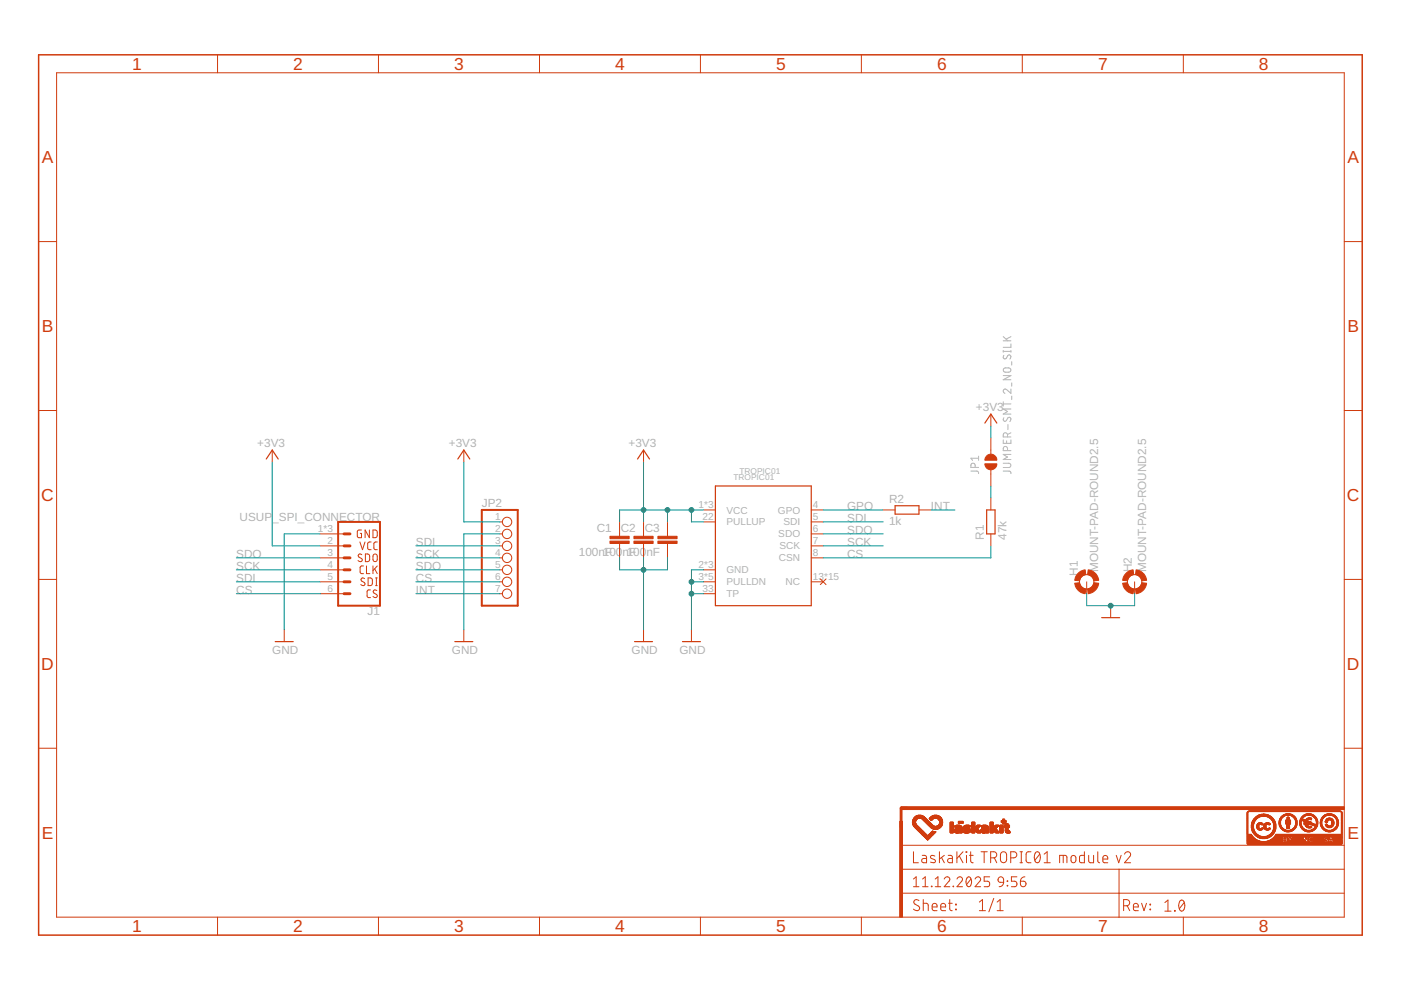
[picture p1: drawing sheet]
<svg xmlns="http://www.w3.org/2000/svg" width="297mm" height="210mm" viewBox="0 0 297 210" stroke-linecap="round" stroke-linejoin="round" font-family="sans-serif">
<defs><g id="words">
<g font-size="3.7" fill="#d03b0d">
<text x="28" y="14.8">1</text>
<text x="62.2" y="14.8">2</text>
<text x="96.3" y="14.8">3</text>
<text x="130.4" y="14.8">4</text>
<text x="164.5" y="14.8">5</text>
<text x="198.7" y="14.8">6</text>
<text x="232.8" y="14.8">7</text>
<text x="266.9" y="14.8">8</text>
<text x="8.9" y="34.6">A</text>
<text x="285.7" y="34.6">A</text>
<text x="8.9" y="70.4">B</text>
<text x="285.7" y="70.4">B</text>
<text x="8.8" y="106.2">C</text>
<text x="285.6" y="106.2">C</text>
<text x="8.8" y="142">D</text>
<text x="285.6" y="142">D</text>
<text x="8.9" y="177.8">E</text>
<text x="285.7" y="177.8">E</text>
<text x="28" y="197.6">1</text>
<text x="62.2" y="197.6">2</text>
<text x="96.3" y="197.6">3</text>
<text x="130.4" y="197.6">4</text>
<text x="164.5" y="197.6">5</text>
<text x="198.7" y="197.6">6</text>
<text x="232.8" y="197.6">7</text>
<text x="266.9" y="197.6">8</text>
</g>
<g font-size="2.5" fill="#b2b2b2">
<text x="206.9" y="87.2">+3V3</text>
<text x="54.5" y="94.8">+3V3</text>
<text x="95.2" y="94.8">+3V3</text>
<text x="133.3" y="94.8">+3V3</text>
<text x="102.2" y="107.5">JP2</text>
<text x="188.5" y="106.6">R2</text>
<text x="50.8" y="110.4">USUP</text>
<text x="57.7" y="110.4">_SPI_CONNECTOR</text>
<text x="126.5" y="112.8">C1</text>
<text x="131.6" y="112.8">C2</text>
<text x="136.7" y="112.8">C3</text>
<text x="179.6" y="110.7">SDI</text>
<text x="179.6" y="113.2">SDO</text>
<text x="179.6" y="108.1">GPO</text>
<text x="188.5" y="111.4">1k</text>
<text x="197.4" y="108.1">INT</text>
<text x="50.1" y="118.3">SDO</text>
<text x="88.2" y="115.7">SDI</text>
<text x="88.2" y="118.3">SCK</text>
<text x="122.7" y="117.9">100n1F00</text>
<text x="132" y="117.9">n1F00</text>
<text x="137.1" y="117.9">nF</text>
<text x="179.6" y="118.3">CS</text>
<text x="179.6" y="115.7">SCK</text>
<text x="208.6" y="114.5" transform="rotate(-90 208.6 114.5)">R1</text>
<text x="213.4" y="114.5" transform="rotate(-90 213.4 114.5)">47k</text>
<text x="50.1" y="123.3">SDI</text>
<text x="50.1" y="125.9">CS</text>
<text x="50.1" y="120.8">SCK</text>
<text x="88.2" y="123.3">CS</text>
<text x="88.2" y="120.8">SDO</text>
<text x="88.2" y="125.9">INT</text>
<text x="228.5" y="122.1" transform="rotate(-90 228.5 122.1)">H1</text>
<text x="232.9" y="121.3" transform="rotate(-90 232.9 121.3)">MOUNT-PAD-ROUND2.5</text>
<text x="240" y="121.3" transform="rotate(-90 240 121.3)">H2</text>
<text x="243" y="121.3" transform="rotate(-90 243 121.3)">MOUNT-PAD-ROUND2.5</text>
<text x="77.9" y="130.5">J1</text>
<text x="57.7" y="138.6">GND</text>
<text x="95.8" y="138.6">GND</text>
<text x="133.9" y="138.6">GND</text>
<text x="144.1" y="138.6">GND</text>
</g>
<g font-size="2.1" fill="#b2b2b2">
<text x="148.1" y="107.8">1*3</text>
<text x="172.3" y="107.8">4</text>
<text x="67.4" y="112.8">1*3</text>
<text x="105" y="110.3">1</text>
<text x="105" y="112.8">2</text>
<text x="149" y="110.3">22</text>
<text x="154" y="108.9">VCC</text>
<text x="154" y="111.4">PULLUP</text>
<text x="164.9" y="108.9">GPO</text>
<text x="165" y="114">SDO</text>
<text x="166.1" y="111.4">SDI</text>
<text x="172.3" y="112.8">6</text>
<text x="172.3" y="110.3">5</text>
<text x="69.4" y="115.4">2</text>
<text x="69.4" y="117.9">3</text>
<text x="105" y="115.4">3</text>
<text x="105" y="117.9">4</text>
<text x="165.1" y="119">CSN</text>
<text x="165.3" y="116.5">SCK</text>
<text x="172.3" y="115.4">7</text>
<text x="172.3" y="117.9">8</text>
<text x="69.4" y="120.5">4</text>
<text x="69.4" y="123">5</text>
<text x="69.4" y="125.5">6</text>
<text x="105" y="120.5">5</text>
<text x="105" y="123">6</text>
<text x="105" y="125.5">7</text>
<text x="148.1" y="120.5">2*3</text>
<text x="148.1" y="123">3*5</text>
<text x="149" y="125.5">33</text>
<text x="154" y="121.6">GND</text>
<text x="154" y="124.1">PULLDN</text>
<text x="166.6" y="124.1">NC</text>
<text x="172.3" y="123">13*15</text>
<text x="154" y="126.7">TP</text>
</g>
<g font-size="1.8" fill="#b2b2b2">
<text x="155.5" y="101.8">TROPIC01</text>
<text x="156.8" y="100.5">TROPIC01</text>
</g>
</g></defs>
<g fill="none" stroke="#b2b2b2" stroke-width=".21">
<path d="M212.7 74.3v.4M212.7 79.6h1.6l-1.6 .9h1.6M212.7 74.5h1.6M212.7 72.3h1.6M212.7 71.4l1 .9M212.8 78.1l1.1-.1a.46 .46 0 0 1 .4 .5 .46 .46 0 0 1-.4 .4l-1.1-.1-.1-.3zM212.8 75.3l-.1 .2a.38 .38 0 0 0 .2 .5 .38 .38 0 0 0 .5-.1l.3-.5a.41 .41 0 0 1 .6 0 .41 .41 0 0 1-.1 .6l-.1 .1M214.3 72.9v.7h-1.6M214.3 74.3v.4M214.3 71.4l-1 .5M214.5 76.7v.7M205.8 99.9h1.4l.3 .5"/>
<path d="M206.8 99.1v-.5a.46 .46 0 0 0-.5-.4 .46 .46 0 0 0-.5 .4v.5h1.7M207.5 96.7v.9M207.5 97.2h-1.7l.4 .4M212.7 99.9h1.4l.2 .5M212.7 98.2h1.2a.46 .46 0 0 1 .4 .5 .46 .46 0 0 1-.4 .4h-1.2M212.7 93.3v.7h1.6v-.7M212.7 85.2v.9M212.7 85.6h1.6M212.8 88.6l-.1 .2a.38 .38 0 0 0 .2 .5 .38 .38 0 0 0 .5-.1l.3-.6a.41 .41 0 0 1 .6 0 .41 .41 0 0 1-.1 .6l-.1 .2M213.4 93.5v.5M213.6 95.5v-.4a.46 .46 0 0 0-.4-.4 .46 .46 0 0 0-.5 .4v.4h1.6M213.6 92.6v-.4a.46 .46 0 0 0-.4-.4 .46 .46 0 0 0-.5 .4v.4h1.6"/>
<path d="M213.7 90v1.1M214.3 82.5v.9l-.9-.8a.45 .45 0 0 0-.7 .2 .45 .45 0 0 0 .4 .6M214.3 96.4h-1.6l.9 .5-.9 .5h1.6M214.3 91.8l-.7 .3M214.3 86.7h-1.6l.9 .5-.9 .6h1.6M214.5 81.2v.7M214.5 84v.7"/>
</g>
<g fill="#d03b0d" stroke="#d03b0d" stroke-width=".21">
<path d="M228.5 121.7l.6-.6 1-.3 .1 1-.9 .5-.4 .8-1-.1 .1-.6z" fill-rule="evenodd"/>
<path d="M227.9 123.7l1-.2 .4 .9 .9 .5-.1 1a2.52 2.52 0 0 1-2.2-2.2z" fill-rule="evenodd"/>
<path d="M230.6 124.9l.9-.5 .4-.9 1 .2a2.48 2.48 0 0 1-2.2 2.2z" fill-rule="evenodd"/>
<path d="M230.7 120.8a2.52 2.52 0 0 1 2.2 2.2l-1 .1-.4-.8-.9-.5z" fill-rule="evenodd"/>
<path d="M238.6 121.7l.6-.6 1-.3 .2 1-.9 .5-.5 .8-1-.1 .2-.6z" fill-rule="evenodd"/>
<path d="M238 123.7l1-.2 .5 .9 .9 .5-.2 1a2.52 2.52 0 0 1-2.2-2.2z" fill-rule="evenodd"/>
<path d="M240.7 124.9l1-.5 .4-.9 1 .2a2.48 2.48 0 0 1-2.2 2.2z" fill-rule="evenodd"/>
<path d="M240.9 120.8a2.52 2.52 0 0 1 2.2 2.2l-1 .1-.4-.8-1-.5z" fill-rule="evenodd"/>
<path d="M209.2 96.6a1.26 1.26 0 0 1 1.4-.2 1.26 1.26 0 0 1 .7 1.2h-2.5l.1-.5z" fill-rule="evenodd"/>
<path d="M208.8 98.3h2.5a1.27 1.27 0 0 1-1.2 1.3 1.27 1.27 0 0 1-1.3-1.3z" fill-rule="evenodd"/>
</g>
<g fill="none" stroke="#d03b0d" stroke-width=".21">
<path d="M12 15.4h273v179.1h-273zM46.1 11.6v3.8M80.2 11.6v3.8M114.4 11.6v3.8M148.5 11.6v3.8M182.6 11.6v3.8M216.7 11.6v3.8M250.9 11.6v3.8M8.2 51.2h3.8M285 51.2h3.8M8.2 87h3.8M57.7 95.4v2.6"/>
<path d="M98.3 95.4v2.6M136.4 95.4v2.6M210.1 87.8v2.5M210.1 92.9v3.4M210.1 99.6v3.4M285 87h3.8M67.9 113.2h5M67.9 115.7h5M67.9 118.3h5M76.3 114.9l.6 1.6 .5-1.6M76.6 112.4h-.5l-.3 .2v1l.2 .4h.6v-.9h-.2M76.7 117.6l-.5-.1-.3 .3 .1 .2 .6 .4a.4 .4 0 0 1 .1 .6 .4 .4 0 0 1-.6 0l-.2-.1"/>
<path d="M77.1 120h-.5l-.3 .4 .1 1 .2 .2h.5M77.5 117.5h.6l.2 .2 .1 .9-.3 .4-.6 .1zM77.7 120v1.6h.7M78.3 112.4v1.6l-.9-1.6v1.6M78.7 114.9l-.6 .1-.1 .3v1l.2 .2h.5M79.1 112.4h.6l.2 .2 .1 1-.3 .4h-.6zM79.1 120v1.6M79.2 117.6l.3-.1 .4 .1 .1 1a.46 .46 0 0 1-.5 .5 .46 .46 0 0 1-.4-.5zM80 114.9l-.5 .1-.2 .3v1l.2 .2h.5M80 120l-.9 1M106 113.2h.5M106 115.7h.5"/>
<path d="M106 118.3h.5M106 110.7h.5M131.4 110.7v3M131.4 115.2v3.1M136.4 110.7v3M136.4 115.2v3.1M141.5 110.7v3M141.5 115.2v3.1M149.1 108.1h2.6M149.1 110.7h2.6M172 113.2h2.5M172 115.7h2.5"/>
<path d="M172 118.3h2.5M172 108.1h2.5M172 110.7h2.5M187.2 108.1h2.6M194.8 108.1h2.6M210.1 105.6v2.5M210.1 113.2v2.5M8.2 122.9h3.8M60.3 133.5v2.5M67.9 120.8h5M67.9 123.4h5M67.9 125.9h5"/>
<path d="M77.3 122.7l-.2-.1a.38 .38 0 0 0-.5 .1 .38 .38 0 0 0 .1 .5l.5 .3a.44 .44 0 0 1-.1 .7 .44 .44 0 0 1-.6-.3M78 122.5l.7 .1 .2 .2 .1 .9-.3 .4-.7 .1zM78.5 125.1h-.5l-.2 .3 .1 1.1 .1 .2h.5M79.4 120.6l.6 1M79.6 122.5h.4M79.6 124.2h.4M79.8 122.5v1.7M79.9 125.2l-.2-.1a.37 .37 0 0 0-.5 .1 .37 .37 0 0 0 .1 .6l.5 .2a.38 .38 0 0 1 .1 .5 .38 .38 0 0 1-.5 .2l-.3-.2M98.3 133.5v2.5M106 120.8h.5M106 123.4h.5M106 125.9h.5"/>
<path d="M136.4 133.5v2.5M146.6 133.5v2.5M149.1 120.8h2.6M149.1 123.4h2.6M149.1 125.9h2.6M172 123.4h2.5M173.9 122.7l1.2 1.3M175.1 122.7l-1.2 1.3M230.4 123.4v2.5M235.5 128.4v2.6M240.6 123.4v2.5M285 122.9h3.8"/>
<path d="M8.2 158.6h3.8M285 158.6h3.8M191.1 179.2h93.9M46.1 194.5v3.8M80.2 194.5v3.8M114.4 194.5v3.8M148.5 194.5v3.8M182.6 194.5v3.8M191.1 189.4h93.9M191.1 184.3h93.9M193.7 180.6v2.3h1M193.7 186.4l.5-.5v2.1"/>
<path d="M193.7 188h1.1M194.8 190.9a.57 .57 0 0 0-.8-.1 .57 .57 0 0 0 0 .9l.7 .4a.58 .58 0 0 1 .1 .9 .58 .58 0 0 1-.9-.1l-.2-.1M195.5 181.4h.7l.2 .4v1.1h-.5a.46 .46 0 0 1-.5-.4 .46 .46 0 0 1 .5-.5h.5M195.6 188h1.2M195.6 186.4l.6-.5v2.1M195.7 191.5l1 .1 .1 1.5M195.7 190.7v2.4M197.5 187.9l.1 .1zM197.6 192.3h1.1a.54 .54 0 0 0-.4-.8 .54 .54 0 0 0-.7 .5l.2 1 .9 .1M198.2 181.5a.59 .59 0 0 0-.9 .1l.1 .3 .9 .6-.1 .4-.9-.1M198.3 188h1.2M198.3 186.4l.6-.5v2.1"/>
<path d="M199.2 180.6v2.3M199.5 192.3h1a.54 .54 0 0 0-.4-.7 .54 .54 0 0 0-.6 .4l.1 1 .9 .1M199.6 181.8l.6 1.1M200.2 186.4a.58 .58 0 0 1 .8-.5 .58 .58 0 0 1 .2 .9l-1 1.2h1.2M200.2 181.4l-1 .7M201 181.4h.7l.2 .2v1.3h-.5a.46 .46 0 0 1-.5-.4 .46 .46 0 0 1 .5-.5h.5M201.1 191.5h.8M201.4 190.7v2.1l.5 .3M202.1 187.9l.1 .1zM202.6 191.7l.2 .2zM202.6 192.8l.2 .1zM202.9 180.6v2.3"/>
<path d="M202.9 186.4a.58 .58 0 0 1 .8-.5 .58 .58 0 0 1 .2 .9l-1 1.2h1.2M203.4 181.5l.8 1.4M204.2 180.6l-1.3 1.4M204.8 180.6l.2 .1zM204.9 181.4v1.5M205.1 186.1l.1-.2a.88 .88 0 0 1 .8 1.3l-.1 .3a.51 .51 0 0 1-.5 .5 .51 .51 0 0 1-.5-.5l-.1-.8zM205.5 181.4h.8M205.8 180.6v1.9l.1 .3 .4 .1M205.9 186.4l-1 1.1M206.7 186.4a.58 .58 0 0 1 .9-.5 .58 .58 0 0 1 .1 .9l-1 1.2h1.2M207.6 191.3l.7-.6v2.4M207.6 193.1h1.3"/>
<path d="M208 180.6h1.3M208.7 180.6v2.3M209.8 185.9h-1.1v.9h.7a.59 .59 0 0 1 .4 .6 .59 .59 0 0 1-.4 .6h-.7M210 181.9h.7a.65 .65 0 0 0 .6-.7 .65 .65 0 0 0-.6-.6h-.7v2.3M210.7 190.5l-1 2.8M210.8 181.9l.5 1M211.4 193.1h1.3M211.4 191.3l.6-.6v2.4M211.8 186.1l.3-.2 .5 .2 .2 1-1-.2-.2-.3zM212.2 180.8a.66 .66 0 0 1 .8-.2 .66 .66 0 0 1 .4 .6v1.1a.66 .66 0 0 1-.6 .6 .66 .66 0 0 1-.7-.6zM212.8 187.1l-.3 .6-.7 .3M213.6 186.8l.1 .1z"/>
<path d="M213.6 187.7l.1 .1zM214.3 181.9h.6a.65 .65 0 0 0 .7-.7 .65 .65 0 0 0-.7-.6h-.6v2.3M215.6 185.9h-1.2v.9h.7a.59 .59 0 0 1 .5 .6 .59 .59 0 0 1-.5 .6h-.7M216.3 182.9h.5M216.3 180.6h.5M216.3 186.8h.8a.59 .59 0 0 1 .4 .7 .59 .59 0 0 1-.6 .5 .59 .59 0 0 1-.6-.6zM216.5 180.6v2.3M216.7 194.5v3.8M217.3 185.9l-.7 .3-.3 .6M218.6 180.6h-.7l-.3 .5v1.6l.3 .2h.7M219.5 180.8a.54 .54 0 0 1 .7-.2 .54 .54 0 0 1 .3 .6 1.34 1.34 0 0 1-.6 1.7 1.42 1.42 0 0 1-.4-2.1zM220.5 181.1l-1.1 1.3"/>
<path d="M221.4 182.9h1.3M221.4 181.1l.6-.5v2.3M224.7 182.9v-1.5l1.4 .1 .1 1.4M225.4 181.4v1.5M227.2 181.5l.5-.1a.89 .89 0 0 1 .1 1.5h-.3l-.4-.3zM229.9 180.6v2.3h-.8l-.2-.2v-1.1l.4-.2h.6M230.8 181.4v1.1l.1 .3 .3 .1h.7v-1.5M232.7 180.6v1.9l.2 .3 .3 .1M233.8 182.1h1.1a.54 .54 0 0 0-.4-.7 .54 .54 0 0 0-.7 .5l.1 .9 1 .1M236.7 181.4l.5 1.5 .5-1.5M237.3 184.3v10.2M238.2 192h.7a.66 .66 0 0 0 .6-.6 .66 .66 0 0 0-.6-.7h-.7v2.4"/>
<path d="M238.4 181.1a.64 .64 0 0 1 .9-.5 .64 .64 0 0 1 .2 1l-1.1 1.3h1.3M239 192l.5 1.1M240.3 192.3h1a.54 .54 0 0 0-.3-.7 .54 .54 0 0 0-.7 .4l.1 1 .9 .1M242 191.5l.5 1.6 .6-1.6M243.8 192.8l.1 .1zM243.8 191.7l.1 .2zM247 191.4l.6-.6v2.4M247 193.2h1.3M249 193l.2 .2zM250.2 191a.55 .55 0 0 1 .6-.1 .55 .55 0 0 1 .3 .5 1.36 1.36 0 0 1-.6 1.8 1.47 1.47 0 0 1-.3-2.2zM250.9 194.5v3.8M251.1 191.4l-1.1 1.3"/>
<circle cx="107.5" cy="118.3" r=".99"/>
<circle cx="107.5" cy="110.7" r=".99"/>
<circle cx="107.5" cy="113.2" r=".99"/>
<circle cx="107.5" cy="115.7" r=".99"/>
<circle cx="107.5" cy="125.9" r=".99"/>
<circle cx="107.5" cy="120.8" r=".99"/>
<circle cx="107.5" cy="123.4" r=".99"/>
<circle cx="230.4" cy="123.4" r="1.52"/>
<circle cx="240.6" cy="123.4" r="1.52"/>
</g>
<path d="M56.5 97.3l1.2-1.9 1.3 1.9M97.1 97.3l1.2-1.9 1.3 1.9M135.2 97.3l1.2-1.9 1.3 1.9M208.8 89.7l1.3-1.9 1.2 1.9M151.7 103h20.3v25.4h-20.3zM189.8 107.2h5v1.8h-5zM209.2 108.1h1.8v5.1h-1.8zM58.4 136h3.8M96.4 136h3.8M134.5 136h3.8M144.7 136h3.8M233.6 131h3.8" fill="none" stroke="#d03b0d" stroke-width=".25"/>
<g fill="#d03b0d" stroke="#d03b0d" stroke-width=".21">
<path d="M190.8 174.1h.5v20.4h-.5z"/>
<path d="M191 171h94v.6h-94z"/>
<path d="M196.6 178l.1 .1z"/>
<path d="M196.6 178h.2z"/>
<path d="M196.5 177.9l.3 .1z"/>
<path d="M196.5 177.9l.4 .1z"/>
<path d="M196.5 177.9h.4z"/>
<path d="M196.4 177.9h.5z"/>
<path d="M196.4 177.8l.6 .1z"/>
<path d="M196.4 177.8h.6z"/>
<path d="M196.3 177.7l.7 .1z"/>
<path d="M196.3 177.7l.8 .1z"/>
<path d="M196.3 177.7h.8z"/>
<path d="M196.2 177.7h.9z"/>
<path d="M196.2 177.6l.9 .1z"/>
<path d="M196.2 177.6h1z"/>
<path d="M196.1 177.6h1.1z"/>
<path d="M196.1 177.5l1.1 .1z"/>
<path d="M196.1 177.5l1.2 .1z"/>
<path d="M196.1 177.5h1.2z"/>
<path d="M196 177.4l1.4 .1z"/>
<path d="M196 177.4h1.4z"/>
<path d="M195.9 177.4h1.5z"/>
<path d="M195.9 177.3l1.5 .1z"/>
<path d="M195.9 177.3l1.6 .1z"/>
<path d="M195.9 177.3h1.6z"/>
<path d="M195.8 177.2l1.7 .1z"/>
<path d="M195.8 177.2h.9z"/>
<path d="M196.7 177.2h.8z"/>
<path d="M195.7 177.2h1z"/>
<path d="M196.7 177.2h.9z"/>
<path d="M195.7 177.2h.9z"/>
<path d="M195.7 177.1l.9 .1z"/>
<path d="M196.7 177.1l.9 .1z"/>
<path d="M195.7 177.1h.9z"/>
<path d="M196.7 177.1h1z"/>
<path d="M195.6 177.1h1z"/>
<path d="M196.8 177.1h.9z"/>
<path d="M195.6 177l.9 .1z"/>
<path d="M196.8 177l1 .1z"/>
<path d="M195.5 177l1 .1z"/>
<path d="M196.9 177l.9 .1z"/>
<path d="M195.5 177h1z"/>
<path d="M196.9 177h.9z"/>
<path d="M195.5 177h.9z"/>
<path d="M195.5 176.9l.9 .1z"/>
<path d="M197 176.9l.9 .1z"/>
<path d="M195.4 176.9h1z"/>
<path d="M197 176.9h.9z"/>
<path d="M195.4 176.8l.9 .1z"/>
<path d="M197 176.8l.9 .1z"/>
<path d="M197 176.8l1 .1z"/>
<path d="M195.3 176.8h1z"/>
<path d="M197.1 176.8h.9z"/>
<path d="M195.3 176.8h.9z"/>
<path d="M195.3 176.7l.9 .1z"/>
<path d="M197.2 176.7l.9 .1z"/>
<path d="M195.3 176.7h.9z"/>
<path d="M197.2 176.7h.9z"/>
<path d="M195.2 176.7h1z"/>
<path d="M195.2 176.7h.9z"/>
<path d="M197.2 176.7h1z"/>
<path d="M195.2 176.6l.9 .1z"/>
<path d="M197.2 176.6l1 .1z"/>
<path d="M195.1 176.6h1z"/>
<path d="M197.3 176.6h.9z"/>
<path d="M202.8 176.6h.4z"/>
<path d="M204.7 176.6h.5z"/>
<path d="M208.4 176.6h.4z"/>
<path d="M213.5 176.6h.5z"/>
<path d="M195.1 176.6h.9z"/>
<path d="M201.5 176.6h.6z"/>
<path d="M202.6 176.6h.7z"/>
<path d="M203.4 176.6h.6z"/>
<path d="M204.5 176.6h.9z"/>
<path d="M206 176.6h.7z"/>
<path d="M207.2 176.6h.7z"/>
<path d="M208.3 176.6h.6z"/>
<path d="M209 176.6h.6z"/>
<path d="M209.9 176.6h.7z"/>
<path d="M211.1 176.6h.7z"/>
<path d="M212 176.6h.6z"/>
<path d="M213.4 176.6h.7z"/>
<path d="M195.1 176.5l.9 .1z"/>
<path d="M197.4 176.5l.8 .1z"/>
<path d="M201.5 176.5l.6 .1z"/>
<path d="M202.5 176.5l1.5 .1z"/>
<path d="M204.4 176.5l1.1 .1z"/>
<path d="M206 176.5l.7 .1z"/>
<path d="M207.2 176.5l.7 .1z"/>
<path d="M208.2 176.5l.8 .1z"/>
<path d="M209 176.5l.6 .1z"/>
<path d="M209.9 176.5l.7 .1z"/>
<path d="M211.1 176.5l.7 .1z"/>
<path d="M212 176.5l.6 .1z"/>
<path d="M213.3 176.5l.9 .1z"/>
<path d="M195 176.5h.9z"/>
<path d="M197.4 176.5h.9z"/>
<path d="M201.5 176.5h.6z"/>
<path d="M202.5 176.5h1.5z"/>
<path d="M204.3 176.5h1.3z"/>
<path d="M206 176.5h.7z"/>
<path d="M207.1 176.5h.8z"/>
<path d="M208.2 176.5h.8z"/>
<path d="M209 176.5h.6z"/>
<path d="M209.9 176.5h.7z"/>
<path d="M211 176.5h.8z"/>
<path d="M212 176.5h.6z"/>
<path d="M213.3 176.5h.9z"/>
<path d="M195 176.4l.9 .1z"/>
<path d="M197.4 176.4l1 .1z"/>
<path d="M201.5 176.4l.6 .1z"/>
<path d="M202.4 176.4l1.6 .1z"/>
<path d="M204.2 176.4l1.4 .1z"/>
<path d="M206 176.4l.7 .1z"/>
<path d="M207.1 176.4l.8 .1z"/>
<path d="M208.1 176.4l1.5 .1z"/>
<path d="M209.9 176.4l.7 .1z"/>
<path d="M210.9 176.4l.9 .1z"/>
<path d="M212 176.4l.6 .1z"/>
<path d="M213.2 176.4l1 .1z"/>
<path d="M194.9 176.4h1z"/>
<path d="M197.5 176.4h.9z"/>
<path d="M201.5 176.4h.6z"/>
<path d="M202.4 176.4h1.6z"/>
<path d="M204.2 176.4h1.5z"/>
<path d="M206 176.4h.7z"/>
<path d="M207.1 176.4h.7z"/>
<path d="M208 176.4h1.6z"/>
<path d="M209.9 176.4h.7z"/>
<path d="M211 176.4h.7z"/>
<path d="M212 176.4h.6z"/>
<path d="M213.2 176.4h.9z"/>
<path d="M194.9 176.4h.9z"/>
<path d="M210.9 176.4h.8z"/>
<path d="M194.9 176.3l.9 .1z"/>
<path d="M197.5 176.3l.9 .1z"/>
<path d="M201.5 176.3l.6 .1z"/>
<path d="M202.4 176.3l1.6 .1z"/>
<path d="M204.2 176.3l1.5 .1z"/>
<path d="M206 176.3l.7 .1z"/>
<path d="M207.1 176.3l.7 .1z"/>
<path d="M208 176.3l1.6 .1z"/>
<path d="M209.9 176.3l.7 .1z"/>
<path d="M210.9 176.3l.8 .1z"/>
<path d="M212 176.3l.6 .1z"/>
<path d="M213.2 176.3l.9 .1z"/>
<path d="M197.6 176.3l.8 .1z"/>
<path d="M204.3 176.3l1.4 .1z"/>
<path d="M207 176.3l.8 .1z"/>
<path d="M194.9 176.3h.8z"/>
<path d="M197.6 176.3h.4z"/>
<path d="M201.5 176.3h.6z"/>
<path d="M202.4 176.3h1.6z"/>
<path d="M204.3 176.3h1.4z"/>
<path d="M206 176.3h.7z"/>
<path d="M207 176.3h.7z"/>
<path d="M208 176.3h1.6z"/>
<path d="M209.9 176.3h.7z"/>
<path d="M210.9 176.3h.7z"/>
<path d="M212 176.3h.6z"/>
<path d="M213.2 176.3h.9z"/>
<path d="M194.8 176.3h.9z"/>
<path d="M204.3 176.3h1.5z"/>
<path d="M197.7 176.3h.1z"/>
<path d="M206.9 176.3h.8z"/>
<path d="M210.8 176.3h.8z"/>
<path d="M194.8 176.2l.9 .1z"/>
<path d="M197.7 176.2l.1 .1z"/>
<path d="M201.5 176.2l.6 .1z"/>
<path d="M202.4 176.2l1.6 .1z"/>
<path d="M204.3 176.2l1.5 .1z"/>
<path d="M206 176.2l.7 .1z"/>
<path d="M206.9 176.2l.8 .1z"/>
<path d="M208 176.2l1.6 .1z"/>
<path d="M209.9 176.2l.7 .1z"/>
<path d="M210.8 176.2l.8 .1z"/>
<path d="M212 176.2l.6 .1z"/>
<path d="M213.2 176.2l.9 .1z"/>
<path d="M194.7 176.2h1z"/>
<path d="M201.5 176.2h.6z"/>
<path d="M202.4 176.2h.7z"/>
<path d="M203.2 176.2h.8z"/>
<path d="M204.3 176.2h1.5z"/>
<path d="M206 176.2h.7z"/>
<path d="M206.9 176.2h.7z"/>
<path d="M208 176.2h.7z"/>
<path d="M208.8 176.2h.8z"/>
<path d="M209.9 176.2h.7z"/>
<path d="M210.8 176.2h.8z"/>
<path d="M212 176.2h.6z"/>
<path d="M213.2 176.2h.9z"/>
<path d="M194.7 176.2h.9z"/>
<path d="M202.4 176.2h.6z"/>
<path d="M203.3 176.2h.7z"/>
<path d="M204.3 176.2h.6z"/>
<path d="M205.1 176.2h.7z"/>
<path d="M208 176.2h.6z"/>
<path d="M208.9 176.2h.7z"/>
<path d="M210.8 176.2h.7z"/>
<path d="M213.1 176.2h1z"/>
<path d="M194.7 176.1l.9 .1z"/>
<path d="M201.5 176.1l.6 .1z"/>
<path d="M202.4 176.1l.6 .1z"/>
<path d="M203.3 176.1l.7 .1z"/>
<path d="M204.3 176.1l.6 .1z"/>
<path d="M205.1 176.1l.7 .1z"/>
<path d="M206 176.1l.7 .1z"/>
<path d="M206.9 176.1l.7 .1z"/>
<path d="M208 176.1l.6 .1z"/>
<path d="M208.9 176.1l.7 .1z"/>
<path d="M209.9 176.1l.7 .1z"/>
<path d="M210.8 176.1l.7 .1z"/>
<path d="M212 176.1l.6 .1z"/>
<path d="M213.1 176.1l1 .1z"/>
<path d="M202.4 176.1l.5 .1z"/>
<path d="M204.4 176.1l.3 .1z"/>
<path d="M206 176.1l.8 .1z"/>
<path d="M206.8 176.1l.8 .1z"/>
<path d="M209 176.1l.6 .1z"/>
<path d="M210.7 176.1l.8 .1z"/>
<path d="M213.1 176.1l.7 .1z"/>
<path d="M213.9 176.1l.1 .1z"/>
<path d="M194.6 176.1h1z"/>
<path d="M201.5 176.1h.6z"/>
<path d="M202.4 176.1h.5z"/>
<path d="M203.4 176.1h.6z"/>
<path d="M204.4 176.1h.1z"/>
<path d="M205.2 176.1h.6z"/>
<path d="M206.1 176.1h1.5z"/>
<path d="M208 176.1h.6z"/>
<path d="M209 176.1h.6z"/>
<path d="M209.9 176.1h.8z"/>
<path d="M210.7 176.1h.8z"/>
<path d="M212 176.1h.6z"/>
<path d="M213.1 176.1h.6z"/>
<path d="M194.6 176l.9 .1z"/>
<path d="M201.5 176l.6 .1z"/>
<path d="M202.4 176l.5 .1z"/>
<path d="M203.4 176l.6 .1z"/>
<path d="M205.1 176l.7 .1z"/>
<path d="M206.1 176l1.5 .1z"/>
<path d="M208 176l.6 .1z"/>
<path d="M209 176l.6 .1z"/>
<path d="M209.9 176l1.5 .1z"/>
<path d="M212 176l.6 .1z"/>
<path d="M213.1 176l.6 .1z"/>
<path d="M194.5 176l1 .1z"/>
<path d="M202.4 176l.6 .1z"/>
<path d="M204.9 176l.9 .1z"/>
<path d="M194.5 176h1z"/>
<path d="M201.5 176h.6z"/>
<path d="M202.4 176h.6z"/>
<path d="M203.4 176h.6z"/>
<path d="M204.9 176h.9z"/>
<path d="M206.1 176h1.5z"/>
<path d="M208 176h.6z"/>
<path d="M209 176h.6z"/>
<path d="M209.9 176h1.5z"/>
<path d="M212 176h.6z"/>
<path d="M213.1 176h.6z"/>
<path d="M194.5 176h.9z"/>
<path d="M202.4 176h.7z"/>
<path d="M204.6 176h1.2z"/>
<path d="M206 176h1.5z"/>
<path d="M208 176h.7z"/>
<path d="M194.5 175.9l.9 .1z"/>
<path d="M201.5 175.9l.6 .1z"/>
<path d="M202.4 175.9l.7 .1z"/>
<path d="M203.4 175.9l.6 .1z"/>
<path d="M204.6 175.9l1.1 .1z"/>
<path d="M206 175.9l1.5 .1z"/>
<path d="M208 175.9l.7 .1z"/>
<path d="M209 175.9l.6 .1z"/>
<path d="M209.9 175.9l1.5 .1z"/>
<path d="M212 175.9l.6 .1z"/>
<path d="M213.1 175.9l.6 .1z"/>
<path d="M202.4 175.9l1.6 .1z"/>
<path d="M204.6 175.9l1.2 .1z"/>
<path d="M208 175.9l1.6 .1z"/>
<path d="M194.4 175.9h.9z"/>
<path d="M201.5 175.9h.6z"/>
<path d="M202.4 175.9h1.6z"/>
<path d="M204.5 175.9h1.3z"/>
<path d="M206 175.9h1.4z"/>
<path d="M208 175.9h1.6z"/>
<path d="M209.9 175.9h1.4z"/>
<path d="M212 175.9h.6z"/>
<path d="M213.1 175.9h.6z"/>
<path d="M194.4 175.8l.9 .1z"/>
<path d="M201.5 175.8l.6 .1z"/>
<path d="M202.4 175.8l1.6 .1z"/>
<path d="M204.4 175.8l1.3 .1z"/>
<path d="M206 175.8l1.4 .1z"/>
<path d="M208 175.8l1.6 .1z"/>
<path d="M209.9 175.8l1.4 .1z"/>
<path d="M212 175.8l.6 .1z"/>
<path d="M213.1 175.8l.6 .1z"/>
<path d="M198.2 175.8l.3 .1z"/>
<path d="M208.1 175.8l1.5 .1z"/>
<path d="M194.4 175.8h.9z"/>
<path d="M198.2 175.8h.3z"/>
<path d="M201.5 175.8h.6z"/>
<path d="M202.4 175.8h1.6z"/>
<path d="M204.4 175.8h1.3z"/>
<path d="M206 175.8h1.4z"/>
<path d="M208.1 175.8h1.5z"/>
<path d="M209.9 175.8h1.4z"/>
<path d="M212 175.8h.6z"/>
<path d="M213.1 175.8h.6z"/>
<path d="M194.3 175.8h.9z"/>
<path d="M197.9 175.8h.9z"/>
<path d="M202.5 175.8h1.5z"/>
<path d="M204.3 175.8h1.4z"/>
<path d="M206.1 175.8h1.3z"/>
<path d="M208.2 175.8h1.4z"/>
<path d="M209.9 175.8h1.3z"/>
<path d="M194.2 175.7l1 .1z"/>
<path d="M197.8 175.7l1.1 .1z"/>
<path d="M201.5 175.7l.6 .1z"/>
<path d="M202.5 175.7l1.5 .1z"/>
<path d="M204.3 175.7l1.4 .1z"/>
<path d="M206 175.7l1.3 .1z"/>
<path d="M208.2 175.7l1.4 .1z"/>
<path d="M209.9 175.7l1.3 .1z"/>
<path d="M212 175.7l.6 .1z"/>
<path d="M213.1 175.7l.6 .1z"/>
<path d="M194.2 175.7h1z"/>
<path d="M197.8 175.7h1.1z"/>
<path d="M201.5 175.7h.6z"/>
<path d="M202.5 175.7h1.5z"/>
<path d="M204.3 175.7h1.4z"/>
<path d="M206 175.7h1.3z"/>
<path d="M208.2 175.7h1.4z"/>
<path d="M209.9 175.7h1.3z"/>
<path d="M212 175.7h.6z"/>
<path d="M213.1 175.7h.6z"/>
<path d="M202.6 175.7h1.4z"/>
<path d="M204.3 175.7h1.3z"/>
<path d="M194.2 175.7h.9z"/>
<path d="M202.7 175.7h1.3z"/>
<path d="M204.3 175.7h1.2z"/>
<path d="M206 175.7h1.2z"/>
<path d="M208.4 175.7h1.2z"/>
<path d="M209.9 175.7h1.2z"/>
<path d="M194.2 175.6l.9 .1z"/>
<path d="M197.7 175.6l1.3 .1z"/>
<path d="M201.5 175.6l.6 .1z"/>
<path d="M202.7 175.6l1.3 .1z"/>
<path d="M204.3 175.6l1.2 .1z"/>
<path d="M206 175.6l1.3 .1z"/>
<path d="M208.4 175.6l1.2 .1z"/>
<path d="M209.9 175.6l1.3 .1z"/>
<path d="M212 175.6l.6 .1z"/>
<path d="M213.1 175.6l.6 .1z"/>
<path d="M194.1 175.6l1 .1z"/>
<path d="M197.6 175.6l1.6 .1z"/>
<path d="M203.4 175.6l.6 .1z"/>
<path d="M204.3 175.6l1.1 .1z"/>
<path d="M209 175.6l.6 .1z"/>
<path d="M194.1 175.6h1z"/>
<path d="M197.6 175.6h1.6z"/>
<path d="M201.5 175.6h.6z"/>
<path d="M203.4 175.6h.6z"/>
<path d="M204.3 175.6h1.1z"/>
<path d="M206 175.6h1.3z"/>
<path d="M209 175.6h.6z"/>
<path d="M209.9 175.6h1.3z"/>
<path d="M212 175.6h.6z"/>
<path d="M213.1 175.6h.6z"/>
<path d="M194.1 175.6h.9z"/>
<path d="M197.5 175.6h1.7z"/>
<path d="M204.3 175.6h.9z"/>
<path d="M206.1 175.6h1.3z"/>
<path d="M194.1 175.5l.9 .1z"/>
<path d="M197.4 175.5l1.9 .1z"/>
<path d="M201.5 175.5l.6 .1z"/>
<path d="M203.3 175.5l.7 .1z"/>
<path d="M204.2 175.5l.8 .1z"/>
<path d="M206 175.5l1.4 .1z"/>
<path d="M208.2 175.5l.1 .1z"/>
<path d="M209 175.5l.6 .1z"/>
<path d="M209.9 175.5l1.4 .1z"/>
<path d="M212 175.5l.6 .1z"/>
<path d="M213.1 175.5l.6 .1z"/>
<path d="M194 175.5h1z"/>
<path d="M197.4 175.5h1.9z"/>
<path d="M201.5 175.5h.6z"/>
<path d="M202.6 175.5h.1z"/>
<path d="M203.3 175.5h.7z"/>
<path d="M204.2 175.5h.7z"/>
<path d="M206 175.5h1.4z"/>
<path d="M208.2 175.5h.2z"/>
<path d="M208.9 175.5h.7z"/>
<path d="M209.9 175.5h1.4z"/>
<path d="M212 175.5h.6z"/>
<path d="M213.1 175.5h.6z"/>
<path d="M194 175.5h.9z"/>
<path d="M202.5 175.5h.3z"/>
<path d="M203.3 175.5h.6z"/>
<path d="M204.2 175.5h.6z"/>
<path d="M205.4 175.5h.2z"/>
<path d="M206 175.5h.7z"/>
<path d="M206.7 175.5h.8z"/>
<path d="M208.1 175.5h.4z"/>
<path d="M209.9 175.5h.7z"/>
<path d="M210.6 175.5h.7z"/>
<path d="M194 175.4l.9 .1z"/>
<path d="M197.4 175.4l1.9 .1z"/>
<path d="M201.5 175.4l.6 .1z"/>
<path d="M202.5 175.4l.3 .1z"/>
<path d="M203.3 175.4l.6 .1z"/>
<path d="M204.2 175.4l.6 .1z"/>
<path d="M205.4 175.4l.2 .1z"/>
<path d="M206 175.4l.7 .1z"/>
<path d="M206.7 175.4l.8 .1z"/>
<path d="M208.1 175.4l.4 .1z"/>
<path d="M208.9 175.4l.7 .1z"/>
<path d="M209.9 175.4l.7 .1z"/>
<path d="M210.6 175.4l.7 .1z"/>
<path d="M212 175.4l.6 .1z"/>
<path d="M213.1 175.4l.6 .1z"/>
<path d="M193.9 175.4l1 .1z"/>
<path d="M197.3 175.4l2.1 .1z"/>
<path d="M202.5 175.4l1.4 .1z"/>
<path d="M204.3 175.4l.6 .1z"/>
<path d="M205.3 175.4l.3 .1z"/>
<path d="M208.2 175.4l1.4 .1z"/>
<path d="M210.6 175.4l.8 .1z"/>
<path d="M212.9 175.4l1.1 .1z"/>
<path d="M194 175.4h.8z"/>
<path d="M197.3 175.4h2.1z"/>
<path d="M201.5 175.4h.6z"/>
<path d="M202.5 175.4h1.4z"/>
<path d="M204.3 175.4h.6z"/>
<path d="M205.3 175.4h.3z"/>
<path d="M206 175.4h.7z"/>
<path d="M206.8 175.4h.7z"/>
<path d="M208.2 175.4h1.4z"/>
<path d="M209.9 175.4h.7z"/>
<path d="M210.7 175.4h.7z"/>
<path d="M212 175.4h.6z"/>
<path d="M212.9 175.4h1.1z"/>
<path d="M193.9 175.4h.9z"/>
<path d="M204.3 175.4h1.3z"/>
<path d="M208.1 175.4h1.5z"/>
<path d="M193.9 175.3l.9 .1z"/>
<path d="M197.3 175.3l2.2 .1z"/>
<path d="M201.5 175.3l.6 .1z"/>
<path d="M202.5 175.3l1.5 .1z"/>
<path d="M204.3 175.3l1.3 .1z"/>
<path d="M206 175.3l.7 .1z"/>
<path d="M206.8 175.3l.8 .1z"/>
<path d="M208.1 175.3l1.5 .1z"/>
<path d="M209.9 175.3l.7 .1z"/>
<path d="M210.7 175.3l.8 .1z"/>
<path d="M212 175.3l.6 .1z"/>
<path d="M212.9 175.3l1.1 .1z"/>
<path d="M193.9 175.3h.9z"/>
<path d="M197.3 175.3h2.2z"/>
<path d="M201.5 175.3h.6z"/>
<path d="M202.5 175.3h1.5z"/>
<path d="M204.3 175.3h1.3z"/>
<path d="M206 175.3h.7z"/>
<path d="M206.8 175.3h.8z"/>
<path d="M208.1 175.3h1.5z"/>
<path d="M209.9 175.3h.7z"/>
<path d="M210.7 175.3h.8z"/>
<path d="M212 175.3h.6z"/>
<path d="M212.9 175.3h1.1z"/>
<path d="M193.8 175.3h1z"/>
<path d="M197.2 175.3h2.3z"/>
<path d="M202.5 175.3h1.4z"/>
<path d="M208.1 175.3h1.4z"/>
<path d="M193.8 175.3h.9z"/>
<path d="M197.1 175.3h2.5z"/>
<path d="M202.4 175.3h1.5z"/>
<path d="M204.3 175.3h1.4z"/>
<path d="M206.9 175.3h.8z"/>
<path d="M210.8 175.3h.7z"/>
<path d="M193.8 175.2l.9 .1z"/>
<path d="M197.1 175.2l2.5 .1z"/>
<path d="M201.5 175.2l.6 .1z"/>
<path d="M202.4 175.2l1.5 .1z"/>
<path d="M204.3 175.2l1.4 .1z"/>
<path d="M206 175.2l.7 .1z"/>
<path d="M206.9 175.2l.8 .1z"/>
<path d="M208.1 175.2l1.4 .1z"/>
<path d="M209.9 175.2l.7 .1z"/>
<path d="M210.8 175.2l.7 .1z"/>
<path d="M212 175.2l.6 .1z"/>
<path d="M212.9 175.2l1.1 .1z"/>
<path d="M193.8 175.2h.8z"/>
<path d="M197.1 175.2h2.5z"/>
<path d="M201.5 175.2h.6z"/>
<path d="M202.4 175.2h1.5z"/>
<path d="M204.3 175.2h1.4z"/>
<path d="M206 175.2h.7z"/>
<path d="M206.9 175.2h.8z"/>
<path d="M208.1 175.2h1.4z"/>
<path d="M209.9 175.2h.7z"/>
<path d="M210.8 175.2h.8z"/>
<path d="M212 175.2h.6z"/>
<path d="M212.9 175.2h1.1z"/>
<path d="M193.7 175.2h.9z"/>
<path d="M197.1 175.2h1.1z"/>
<path d="M198.5 175.2h1.1z"/>
<path d="M202.4 175.2h1.4z"/>
<path d="M204.4 175.2h1.3z"/>
<path d="M207 175.2h.7z"/>
<path d="M208 175.2h1.5z"/>
<path d="M210.9 175.2h.7z"/>
<path d="M193.7 175.1l.9 .1z"/>
<path d="M197 175.1l1 .1z"/>
<path d="M198.7 175.1l.9 .1z"/>
<path d="M201.5 175.1l.6 .1z"/>
<path d="M202.4 175.1l1.4 .1z"/>
<path d="M204.4 175.1l1.3 .1z"/>
<path d="M206 175.1l.7 .1z"/>
<path d="M207 175.1l.8 .1z"/>
<path d="M208 175.1l1.4 .1z"/>
<path d="M209.9 175.1l.7 .1z"/>
<path d="M210.9 175.1l.8 .1z"/>
<path d="M212 175.1l.6 .1z"/>
<path d="M212.9 175.1l1.1 .1z"/>
<path d="M197 175.1l.9 .1z"/>
<path d="M198.8 175.1l.9 .1z"/>
<path d="M204.5 175.1l1.2 .1z"/>
<path d="M207.1 175.1l.8 .1z"/>
<path d="M193.7 175.1h.9z"/>
<path d="M197 175.1h.9z"/>
<path d="M198.8 175.1h.9z"/>
<path d="M201.5 175.1h.6z"/>
<path d="M202.4 175.1h1.4z"/>
<path d="M204.5 175.1h1.2z"/>
<path d="M206 175.1h.7z"/>
<path d="M207.1 175.1h.8z"/>
<path d="M208 175.1h1.4z"/>
<path d="M209.9 175.1h.7z"/>
<path d="M210.9 175.1h.8z"/>
<path d="M212 175.1h.6z"/>
<path d="M212.9 175.1h1.1z"/>
<path d="M193.7 175l.8 .1z"/>
<path d="M197 175l.9 .1z"/>
<path d="M198.8 175l.9 .1z"/>
<path d="M201.5 175l.6 .1z"/>
<path d="M202.5 175l1.2 .1z"/>
<path d="M204.5 175l1.2 .1z"/>
<path d="M206 175l.7 .1z"/>
<path d="M207.1 175l.8 .1z"/>
<path d="M208.2 175l1.2 .1z"/>
<path d="M209.9 175l.7 .1z"/>
<path d="M210.9 175l.9 .1z"/>
<path d="M212 175l.6 .1z"/>
<path d="M212.9 175l1.1 .1z"/>
<path d="M196.9 175l.9 .1z"/>
<path d="M198.9 175l.8 .1z"/>
<path d="M202.6 175l1 .1z"/>
<path d="M204.6 175l1 .1z"/>
<path d="M208.2 175l1.1 .1z"/>
<path d="M211 175l.8 .1z"/>
<path d="M193.7 175h.8z"/>
<path d="M196.9 175h.9z"/>
<path d="M198.9 175h.8z"/>
<path d="M201.5 175h.6z"/>
<path d="M202.6 175h1z"/>
<path d="M204.6 175h1z"/>
<path d="M206 175h.7z"/>
<path d="M207.1 175h.8z"/>
<path d="M208.2 175h1.1z"/>
<path d="M209.9 175h.7z"/>
<path d="M211 175h.8z"/>
<path d="M212 175h.6z"/>
<path d="M212.9 175h1.1z"/>
<path d="M193.6 175h.8z"/>
<path d="M196.8 175h1z"/>
<path d="M199 175h.7z"/>
<path d="M202.8 175h.7z"/>
<path d="M204.7 175h.8z"/>
<path d="M207.2 175h.7z"/>
<path d="M208.4 175h.7z"/>
<path d="M211.1 175h.7z"/>
<path d="M213 175h1z"/>
<path d="M193.6 174.9l.8 .1z"/>
<path d="M196.8 174.9l1 .1z"/>
<path d="M199 174.9l.7 .1z"/>
<path d="M201.5 174.9l.6 .1z"/>
<path d="M202.8 174.9l.7 .1z"/>
<path d="M204.7 174.9l.8 .1z"/>
<path d="M206 174.9l.7 .1z"/>
<path d="M207.2 174.9l.7 .1z"/>
<path d="M208.4 174.9l.7 .1z"/>
<path d="M209.9 174.9l.7 .1z"/>
<path d="M211.1 174.9l.7 .1z"/>
<path d="M212 174.9l.6 .1z"/>
<path d="M213 174.9l1 .1z"/>
<path d="M193.7 174.9l.7 .1z"/>
<path d="M213.1 174.9l.6 .1z"/>
<path d="M193.6 174.9h.7z"/>
<path d="M196.8 174.9h.9z"/>
<path d="M199 174.9h.7z"/>
<path d="M201.5 174.9h.6z"/>
<path d="M206 174.9h.7z"/>
<path d="M209.9 174.9h.7z"/>
<path d="M213.1 174.9h.6z"/>
<path d="M196.7 174.9h1z"/>
<path d="M199.1 174.9h.7z"/>
<path d="M193.5 174.8l.8 .1z"/>
<path d="M196.7 174.8l.9 .1z"/>
<path d="M199.1 174.8l.6 .1z"/>
<path d="M201.5 174.8l.6 .1z"/>
<path d="M206 174.8l.7 .1z"/>
<path d="M209.9 174.8l.7 .1z"/>
<path d="M213.1 174.8l.6 .1z"/>
<path d="M193.5 174.8h.8z"/>
<path d="M196.7 174.8h.9z"/>
<path d="M199.1 174.8h.6z"/>
<path d="M201.5 174.8h.6z"/>
<path d="M206 174.8h.7z"/>
<path d="M209.9 174.8h.7z"/>
<path d="M213.1 174.8h.6z"/>
<path d="M193.5 174.8h.7z"/>
<path d="M199.1 174.8h.7z"/>
<path d="M196.7 174.8h.8z"/>
<path d="M193.5 174.7l.7 .1z"/>
<path d="M196.6 174.7l.9 .1z"/>
<path d="M199.1 174.7l.7 .1z"/>
<path d="M201.5 174.7l.6 .1z"/>
<path d="M206 174.7l.7 .1z"/>
<path d="M209.9 174.7l.7 .1z"/>
<path d="M213.1 174.7l.6 .1z"/>
<path d="M193.5 174.7h.7z"/>
<path d="M196.6 174.7h.9z"/>
<path d="M199.2 174.7h.6z"/>
<path d="M201.5 174.7h.6z"/>
<path d="M206 174.7h.7z"/>
<path d="M209.9 174.7h.7z"/>
<path d="M213.1 174.7h.6z"/>
<path d="M193.5 174.6l.7 .1z"/>
<path d="M196.5 174.6l1 .1z"/>
<path d="M199.2 174.6l.6 .1z"/>
<path d="M201.5 174.6l.6 .1z"/>
<path d="M206 174.6l.7 .1z"/>
<path d="M209.9 174.6l.7 .1z"/>
<path d="M212.6 174.6l.4 .1z"/>
<path d="M213.1 174.6l.6 .1z"/>
<path d="M196.5 174.6l.9 .1z"/>
<path d="M193.5 174.6h.7z"/>
<path d="M196.5 174.6h.9z"/>
<path d="M199.2 174.6h.6z"/>
<path d="M201.5 174.6h.6z"/>
<path d="M206 174.6h.7z"/>
<path d="M209.9 174.6h.7z"/>
<path d="M212.6 174.6h.4z"/>
<path d="M213.1 174.6h.6z"/>
<path d="M193.5 174.6h.6z"/>
<path d="M193.5 174.5l.6 .1z"/>
<path d="M196.4 174.5l1 .1z"/>
<path d="M199.2 174.5l.6 .1z"/>
<path d="M201.5 174.5l.6 .1z"/>
<path d="M203.2 174.5l1 .1z"/>
<path d="M206 174.5l.7 .1z"/>
<path d="M209.9 174.5l.7 .1z"/>
<path d="M212.6 174.5l.4 .1z"/>
<path d="M193.5 174.5h.6z"/>
<path d="M196.4 174.5h.9z"/>
<path d="M199.2 174.5h.6z"/>
<path d="M201.5 174.5h.6z"/>
<path d="M203.2 174.5h1z"/>
<path d="M206 174.5h.7z"/>
<path d="M209.9 174.5h.7z"/>
<path d="M212.6 174.5h.4z"/>
<path d="M193.5 174.4l.6 .1z"/>
<path d="M196.3 174.4l1 .1z"/>
<path d="M199.2 174.4l.6 .1z"/>
<path d="M201.5 174.4l.6 .1z"/>
<path d="M203.2 174.4l1 .1z"/>
<path d="M206 174.4l.7 .1z"/>
<path d="M209.9 174.4l.7 .1z"/>
<path d="M212.6 174.4l.4 .1z"/>
<path d="M196.3 174.4l.9 .1z"/>
<path d="M193.5 174.4h.6z"/>
<path d="M196.3 174.4h.9z"/>
<path d="M199.2 174.4h.6z"/>
<path d="M201.5 174.4h.6z"/>
<path d="M203.2 174.4h1z"/>
<path d="M206 174.4h.7z"/>
<path d="M209.9 174.4h.7z"/>
<path d="M212.6 174.4h.4z"/>
<path d="M199.2 174.4h.7z"/>
<path d="M212.3 174.4h1z"/>
<path d="M193.5 174.3l.6 .1z"/>
<path d="M196.2 174.3l.9 .1z"/>
<path d="M199.2 174.3l.7 .1z"/>
<path d="M201.5 174.3l.6 .1z"/>
<path d="M203.2 174.3l1 .1z"/>
<path d="M206 174.3l.7 .1z"/>
<path d="M209.9 174.3l.7 .1z"/>
<path d="M212.3 174.3l1 .1z"/>
<path d="M193.5 174.3h.6z"/>
<path d="M196.2 174.3h.9z"/>
<path d="M199.2 174.3h.7z"/>
<path d="M201.5 174.3h.6z"/>
<path d="M203.2 174.3h1z"/>
<path d="M206 174.3h.7z"/>
<path d="M209.9 174.3h.7z"/>
<path d="M212.3 174.3h1z"/>
<path d="M193.5 174.2l.6 .1z"/>
<path d="M196.2 174.2l.9 .1z"/>
<path d="M199.2 174.2l.7 .1z"/>
<path d="M203.2 174.2l1 .1z"/>
<path d="M212.3 174.2l1 .1z"/>
<path d="M196.1 174.2l.9 .1z"/>
<path d="M199.2 174.2l.6 .1z"/>
<path d="M193.5 174.2h.6z"/>
<path d="M196.1 174.2h.9z"/>
<path d="M199.2 174.2h.6z"/>
<path d="M203.2 174.2h1z"/>
<path d="M212.3 174.2h1z"/>
<path d="M193.5 174.1l.6 .1z"/>
<path d="M196 174.1l1 .1z"/>
<path d="M199.2 174.1l.6 .1z"/>
<path d="M203.2 174.1l1 .1z"/>
<path d="M212.3 174.1l1 .1z"/>
<path d="M196 174.1l.9 .1z"/>
<path d="M193.5 174.1h.6z"/>
<path d="M196 174.1h.9z"/>
<path d="M199.2 174.1h.6z"/>
<path d="M212.3 174.1h1z"/>
<path d="M195.9 174.1h1z"/>
<path d="M193.5 174l.6 .1z"/>
<path d="M195.9 174l1 .1z"/>
<path d="M199.2 174l.6 .1z"/>
<path d="M212.3 174l1 .1z"/>
<path d="M193.5 174l.7 .1z"/>
<path d="M195.9 174l.9 .1z"/>
<path d="M193.5 174h.7z"/>
<path d="M195.9 174h.9z"/>
<path d="M199.2 174h.6z"/>
<path d="M212.3 174h1z"/>
<path d="M193.5 173.9l.7 .1z"/>
<path d="M195.8 173.9l.9 .1z"/>
<path d="M197.4 173.9l.1 .1z"/>
<path d="M199.1 173.9l.7 .1z"/>
<path d="M212.6 173.9l.4 .1z"/>
<path d="M193.5 173.9h.7z"/>
<path d="M195.8 173.9h.9z"/>
<path d="M197.4 173.9h.1z"/>
<path d="M199.1 173.9h.7z"/>
<path d="M212.6 173.9h.4z"/>
<path d="M193.5 173.9h.8z"/>
<path d="M195.7 173.9h1z"/>
<path d="M197.3 173.9h.3z"/>
<path d="M193.6 173.8l.7 .1z"/>
<path d="M195.7 173.8l.9 .1z"/>
<path d="M197.3 173.8l.3 .1z"/>
<path d="M199.1 173.8l.6 .1z"/>
<path d="M212.6 173.8l.4 .1z"/>
<path d="M193.6 173.8h.7z"/>
<path d="M195.7 173.8h.9z"/>
<path d="M197.3 173.8h.3z"/>
<path d="M199.1 173.8h.6z"/>
<path d="M212.6 173.8h.4z"/>
<path d="M197.2 173.8h.5z"/>
<path d="M199.1 173.8h.7z"/>
<path d="M193.6 173.7l.7 .1z"/>
<path d="M195.6 173.7l1 .1z"/>
<path d="M197.2 173.7l.5 .1z"/>
<path d="M199 173.7l.7 .1z"/>
<path d="M212.6 173.7l.4 .1z"/>
<path d="M193.7 173.7l.7 .1z"/>
<path d="M195.6 173.7l.9 .1z"/>
<path d="M197.1 173.7l.6 .1z"/>
<path d="M193.7 173.7h.7z"/>
<path d="M195.6 173.7h.9z"/>
<path d="M197.1 173.7h.6z"/>
<path d="M199 173.7h.7z"/>
<path d="M212.6 173.7h.4z"/>
<path d="M193.6 173.7h.8z"/>
<path d="M195.5 173.7h1z"/>
<path d="M197.1 173.7h.7z"/>
<path d="M198.9 173.7h.8z"/>
<path d="M193.7 173.6l.8 .1z"/>
<path d="M195.5 173.6l.9 .1z"/>
<path d="M197.1 173.6l.7 .1z"/>
<path d="M198.9 173.6l.8 .1z"/>
<path d="M193.7 173.6h.9z"/>
<path d="M195.5 173.6h.9z"/>
<path d="M197 173.6h.9z"/>
<path d="M198.8 173.6h.8z"/>
<path d="M193.7 173.5l.9 .1z"/>
<path d="M195.5 173.5l.8 .1z"/>
<path d="M197 173.5l.9 .1z"/>
<path d="M198.8 173.5l.8 .1z"/>
<path d="M195.4 173.5l.9 .1z"/>
<path d="M197 173.5l1 .1z"/>
<path d="M198.7 173.5l.9 .1z"/>
<path d="M193.7 173.5h1z"/>
<path d="M195.3 173.5h1z"/>
<path d="M197 173.5h1.1z"/>
<path d="M198.6 173.5h1z"/>
<path d="M193.7 173.5h1.1z"/>
<path d="M195.2 173.5h1.1z"/>
<path d="M197.1 173.5h1.1z"/>
<path d="M198.5 173.5h1.1z"/>
<path d="M193.8 173.4l2.4 .1z"/>
<path d="M197.1 173.4l2.5 .1z"/>
<path d="M193.8 173.4h2.4z"/>
<path d="M197.1 173.4h2.5z"/>
<path d="M197.2 173.4h2.4z"/>
<path d="M193.9 173.4h2.2z"/>
<path d="M197.3 173.4h2.2z"/>
<path d="M193.9 173.3l2.2 .1z"/>
<path d="M197.3 173.3l2.2 .1z"/>
<path d="M193.9 173.3h2.2z"/>
<path d="M197.3 173.3h2.2z"/>
<path d="M193.9 173.3h2.1z"/>
<path d="M197.3 173.3h2.1z"/>
<path d="M193.9 173.2l2.1 .1z"/>
<path d="M197.3 173.2l2.1 .1z"/>
<path d="M194 173.2l2 .1z"/>
<path d="M197.4 173.2l2 .1z"/>
<path d="M194 173.2h2z"/>
<path d="M197.4 173.2h1.9z"/>
<path d="M194.1 173.1l1.8 .1z"/>
<path d="M197.4 173.1l1.9 .1z"/>
<path d="M194.1 173.1h1.7z"/>
<path d="M197.5 173.1h1.7z"/>
<path d="M194.1 173l1.7 .1z"/>
<path d="M197.5 173l1.7 .1z"/>
<path d="M194.2 173l1.5 .1z"/>
<path d="M197.6 173l1.5 .1z"/>
<path d="M194.3 173h1.3z"/>
<path d="M197.7 173h1.3z"/>
<path d="M194.4 173h1.1z"/>
<path d="M197.8 173h1.1z"/>
<path d="M194.5 172.9l.9 .1z"/>
<path d="M197.9 172.9l.9 .1z"/>
<path d="M194.5 172.9h.9z"/>
<path d="M197.9 172.9h.9z"/>
<path d="M194.6 172.9h.7z"/>
<path d="M198 172.9h.7z"/>
<path d="M194.6 172.8l.7 .1z"/>
<path d="M198 172.8l.7 .1z"/>
<path d="M264.5 178.9l20 .1z"/>
<path d="M264.4 178.9h20.2z"/>
<path d="M264.4 178.8l20.2 .1z"/>
<path d="M264.4 178.8h20.2z"/>
<path d="M264.4 178.7l20.2 .1z"/>
<path d="M264.4 178.7h20.2z"/>
<path d="M264.4 178.6l20.2 .1z"/>
<path d="M264.4 178.6h20.2z"/>
<path d="M264.4 178.5l7.6 .1z"/>
<path d="M272.7 178.5l.6 .1z"/>
<path d="M273.6 178.5l2.7 .1z"/>
<path d="M276.6 178.5l.4 .1z"/>
<path d="M277.3 178.5l.5 .1z"/>
<path d="M278.2 178.5l2.7 .1z"/>
<path d="M281.4 178.5l.2 .1z"/>
<path d="M281.9 178.5l.5 .1z"/>
<path d="M282.7 178.5l1.9 .1z"/>
<path d="M264.4 178.5h7.6z"/>
<path d="M272.8 178.5h.5z"/>
<path d="M273.6 178.5h2.7z"/>
<path d="M276.6 178.5h.3z"/>
<path d="M277.3 178.5h.3z"/>
<path d="M278.3 178.5h2.5z"/>
<path d="M281.9 178.5h.5z"/>
<path d="M282.7 178.5h1.9z"/>
<path d="M264.4 178.4l7.6 .1z"/>
<path d="M272.9 178.4l.5 .1z"/>
<path d="M273.6 178.4l2.7 .1z"/>
<path d="M276.6 178.4l.3 .1z"/>
<path d="M277.3 178.4l.3 .1z"/>
<path d="M278.3 178.4l2.5 .1z"/>
<path d="M281.9 178.4l.5 .1z"/>
<path d="M282.7 178.4l1.9 .1z"/>
<path d="M264.4 178.4h3.1z"/>
<path d="M268.4 178.4h3.6z"/>
<path d="M272.9 178.4h.5z"/>
<path d="M273.6 178.4h2.7z"/>
<path d="M276.6 178.4h.3z"/>
<path d="M277.3 178.4h.3z"/>
<path d="M278.4 178.4h2.3z"/>
<path d="M281.9 178.4h.5z"/>
<path d="M282.7 178.4h1.9z"/>
<path d="M264.4 178.3l2.8 .1z"/>
<path d="M268.6 178.3l3.4 .1z"/>
<path d="M273 178.3l.3 .1z"/>
<path d="M273.6 178.3l2.7 .1z"/>
<path d="M276.6 178.3l.3 .1z"/>
<path d="M277.3 178.3l.2 .1z"/>
<path d="M278.5 178.3l2.2 .1z"/>
<path d="M282 178.3l.3 .1z"/>
<path d="M282.7 178.3l1.9 .1z"/>
<path d="M264.4 178.3h2.7z"/>
<path d="M268.8 178.3h3.2z"/>
<path d="M272.3 178.3h.3z"/>
<path d="M273 178.3h.3z"/>
<path d="M273.6 178.3h2.7z"/>
<path d="M276.6 178.3h.3z"/>
<path d="M277.3 178.3h.2z"/>
<path d="M277.9 178.3h.2z"/>
<path d="M278.4 178.3h2.2z"/>
<path d="M281 178.3h.3z"/>
<path d="M282.7 178.3h1.9z"/>
<path d="M264.4 178.2l2.5 .1z"/>
<path d="M269 178.2l3 .1z"/>
<path d="M272.3 178.2l.3 .1z"/>
<path d="M273 178.2l.3 .1z"/>
<path d="M273.6 178.2l2.7 .1z"/>
<path d="M276.6 178.2l.2 .1z"/>
<path d="M277.3 178.2l.2 .1z"/>
<path d="M277.8 178.2l.4 .1z"/>
<path d="M278.5 178.2l2.2 .1z"/>
<path d="M281 178.2l.3 .1z"/>
<path d="M282.7 178.2l1.9 .1z"/>
<path d="M264.4 178.2h2.4z"/>
<path d="M269 178.2h3z"/>
<path d="M272.3 178.2h.3z"/>
<path d="M273 178.2h.3z"/>
<path d="M273.6 178.2h2.7z"/>
<path d="M276.6 178.2h.2z"/>
<path d="M277.3 178.2h.2z"/>
<path d="M277.7 178.2h.5z"/>
<path d="M278.5 178.2h2.2z"/>
<path d="M281 178.2h.3z"/>
<path d="M282.7 178.2h1.9z"/>
<path d="M264.4 178.1l2.3 .1z"/>
<path d="M269.2 178.1l2.8 .1z"/>
<path d="M272.3 178.1l.3 .1z"/>
<path d="M273 178.1l.3 .1z"/>
<path d="M273.6 178.1l2.7 .1z"/>
<path d="M276.6 178.1l.2 .1z"/>
<path d="M277.3 178.1l.2 .1z"/>
<path d="M277.7 178.1l.5 .1z"/>
<path d="M278.5 178.1l2.2 .1z"/>
<path d="M281 178.1l.3 .1z"/>
<path d="M282.6 178.1l1.9 .1z"/>
<path d="M264.4 178.1h2.2z"/>
<path d="M269.3 178.1h2.7z"/>
<path d="M272.3 178.1h.3z"/>
<path d="M273 178.1h.3z"/>
<path d="M273.7 178.1h2.6z"/>
<path d="M277.7 178.1h.5z"/>
<path d="M278.5 178.1h2.6z"/>
<path d="M281.6 178.1h.2z"/>
<path d="M282.6 178.1h1.9z"/>
<path d="M264.4 178l2 .1z"/>
<path d="M269.3 178l2.7 .1z"/>
<path d="M273 178l.3 .1z"/>
<path d="M273.7 178l2.6 .1z"/>
<path d="M277.7 178l3.3 .1z"/>
<path d="M281.6 178l.2 .1z"/>
<path d="M282.1 178l.2 .1z"/>
<path d="M282.6 178l1.9 .1z"/>
<path d="M264.4 178h2z"/>
<path d="M269.5 178h2.5z"/>
<path d="M272.9 178h.4z"/>
<path d="M273.8 178h2.5z"/>
<path d="M277.7 178h3.1z"/>
<path d="M281.6 178h.2z"/>
<path d="M282.1 178h.2z"/>
<path d="M282.6 178h1.9z"/>
<path d="M264.4 177.9l1.9 .1z"/>
<path d="M269.6 177.9l2.4 .1z"/>
<path d="M272.9 177.9l.3 .1z"/>
<path d="M273.8 177.9l2.5 .1z"/>
<path d="M277.7 177.9l3.1 .1z"/>
<path d="M281.6 177.9l.2 .1z"/>
<path d="M282.1 177.9l.2 .1z"/>
<path d="M282.6 177.9l1.9 .1z"/>
<path d="M264.4 177.9h1.8z"/>
<path d="M269.6 177.9h2.4z"/>
<path d="M272.9 177.9h.3z"/>
<path d="M273.8 177.9h2.5z"/>
<path d="M277.7 177.9h3z"/>
<path d="M281.5 177.9h.4z"/>
<path d="M282.5 177.9h2z"/>
<path d="M264.4 177.8l1.7 .1z"/>
<path d="M269.7 177.8l2.3 .1z"/>
<path d="M272.9 177.8l.3 .1z"/>
<path d="M273.9 177.8l2.4 .1z"/>
<path d="M277.7 177.8l3 .1z"/>
<path d="M281.3 177.8l.6 .1z"/>
<path d="M282.5 177.8l2 .1z"/>
<path d="M264.4 177.8h1.7z"/>
<path d="M267.5 177.8h.8z"/>
<path d="M269.8 177.8h2.2z"/>
<path d="M272.3 177.8h.3z"/>
<path d="M272.9 177.8h.3z"/>
<path d="M273.9 177.8h2.4z"/>
<path d="M276.8 177.8h.2z"/>
<path d="M277.3 177.8h.2z"/>
<path d="M277.7 177.8h.5z"/>
<path d="M278.5 177.8h2.2z"/>
<path d="M281.1 177.8h.8z"/>
<path d="M282.5 177.8h2z"/>
<path d="M264.4 177.7l1.6 .1z"/>
<path d="M267.3 177.7l1.2 .1z"/>
<path d="M269.8 177.7l2.2 .1z"/>
<path d="M272.3 177.7l.3 .1z"/>
<path d="M272.9 177.7l.3 .1z"/>
<path d="M273.9 177.7l2.4 .1z"/>
<path d="M276.8 177.7l.2 .1z"/>
<path d="M277.3 177.7l.2 .1z"/>
<path d="M277.8 177.7l.4 .1z"/>
<path d="M278.5 177.7l2.2 .1z"/>
<path d="M281 177.7l.3 .1z"/>
<path d="M281.6 177.7l.3 .1z"/>
<path d="M282.4 177.7l2.2 .1z"/>
<path d="M264.4 177.7h1.6z"/>
<path d="M267.1 177.7h1.6z"/>
<path d="M269.9 177.7h2.1z"/>
<path d="M272.3 177.7h.3z"/>
<path d="M272.9 177.7h.2z"/>
<path d="M273.9 177.7h2.4z"/>
<path d="M276.8 177.7h.2z"/>
<path d="M277.3 177.7h.2z"/>
<path d="M277.8 177.7h.4z"/>
<path d="M278.5 177.7h2.2z"/>
<path d="M281 177.7h.3z"/>
<path d="M281.6 177.7h.3z"/>
<path d="M282.4 177.7h2.2z"/>
<path d="M264.4 177.6l1.5 .1z"/>
<path d="M267 177.6l1.9 .1z"/>
<path d="M270 177.6l2 .1z"/>
<path d="M272.3 177.6l.3 .1z"/>
<path d="M272.9 177.6l.2 .1z"/>
<path d="M273.5 177.6l.1 .1z"/>
<path d="M273.9 177.6l2.4 .1z"/>
<path d="M276.8 177.6l.2 .1z"/>
<path d="M277.3 177.6l.2 .1z"/>
<path d="M277.9 177.6l.2 .1z"/>
<path d="M278.5 177.6l2.2 .1z"/>
<path d="M281 177.6l.3 .1z"/>
<path d="M281.6 177.6l.3 .1z"/>
<path d="M282.4 177.6l2.2 .1z"/>
<path d="M264.4 177.6h1.5z"/>
<path d="M266.8 177.6h2.2z"/>
<path d="M270 177.6h2z"/>
<path d="M272.9 177.6h.2z"/>
<path d="M273.4 177.6h.3z"/>
<path d="M274 177.6h2.3z"/>
<path d="M276.8 177.6h.2z"/>
<path d="M277.3 177.6h.2z"/>
<path d="M278.5 177.6h2.2z"/>
<path d="M281.6 177.6h.3z"/>
<path d="M282.4 177.6h2.2z"/>
<path d="M264.4 177.5l1.4 .1z"/>
<path d="M266.8 177.5l2.2 .1z"/>
<path d="M270.1 177.5l1.9 .1z"/>
<path d="M273.4 177.5l.3 .1z"/>
<path d="M274 177.5l2.3 .1z"/>
<path d="M276.7 177.5l.3 .1z"/>
<path d="M277.3 177.5l.3 .1z"/>
<path d="M278.4 177.5l2.4 .1z"/>
<path d="M281.6 177.5l.3 .1z"/>
<path d="M282.4 177.5l2.2 .1z"/>
<path d="M264.4 177.5h1.4z"/>
<path d="M266.7 177.5h2.5z"/>
<path d="M270.1 177.5h1.9z"/>
<path d="M272.8 177.5h.2z"/>
<path d="M273.4 177.5h.3z"/>
<path d="M274.1 177.5h2.2z"/>
<path d="M276.7 177.5h.3z"/>
<path d="M277.3 177.5h.3z"/>
<path d="M278.3 177.5h2.5z"/>
<path d="M281.5 177.5h.5z"/>
<path d="M282.4 177.5h2.2z"/>
<path d="M264.4 177.4l1.3 .1z"/>
<path d="M266.6 177.4l2.7 .1z"/>
<path d="M270.2 177.4l1.8 .1z"/>
<path d="M272.8 177.4l.2 .1z"/>
<path d="M273.3 177.4l.4 .1z"/>
<path d="M274.1 177.4l2.2 .1z"/>
<path d="M276.7 177.4l.3 .1z"/>
<path d="M277.3 177.4l.3 .1z"/>
<path d="M278.3 177.4l2.5 .1z"/>
<path d="M281.5 177.4l.5 .1z"/>
<path d="M282.4 177.4l2.2 .1z"/>
<path d="M264.4 177.4h1.3z"/>
<path d="M266.5 177.4h2.8z"/>
<path d="M270.2 177.4h1.8z"/>
<path d="M272.6 177.4h.3z"/>
<path d="M273.3 177.4h.5z"/>
<path d="M274.1 177.4h2.2z"/>
<path d="M276.6 177.4h.4z"/>
<path d="M277.3 177.4h.5z"/>
<path d="M278.2 177.4h2.7z"/>
<path d="M281.3 177.4h.8z"/>
<path d="M282.4 177.4h2.2z"/>
<path d="M264.4 177.3l1.2 .1z"/>
<path d="M266.5 177.3l1.1 .1z"/>
<path d="M268.2 177.3l1.2 .1z"/>
<path d="M270.2 177.3l14.4 .1z"/>
<path d="M264.4 177.3h1.2z"/>
<path d="M266.3 177.3h1.1z"/>
<path d="M268.5 177.3h1z"/>
<path d="M270.3 177.3h14.3z"/>
<path d="M264.4 177.2l1.1 .1z"/>
<path d="M266.3 177.2l.9 .1z"/>
<path d="M268.7 177.2l.9 .1z"/>
<path d="M270.3 177.2l14.3 .1z"/>
<path d="M264.4 177.2h1.1z"/>
<path d="M266.3 177.2h.8z"/>
<path d="M268.8 177.2h.8z"/>
<path d="M270.4 177.2h14.1z"/>
<path d="M264.4 177.1l1.1 .1z"/>
<path d="M266.2 177.1l.8 .1z"/>
<path d="M268.9 177.1l.8 .1z"/>
<path d="M270.4 177.1l14.1 .1z"/>
<path d="M264.4 177.1h1z"/>
<path d="M266.1 177.1h.8z"/>
<path d="M268.9 177.1h.8z"/>
<path d="M270.4 177.1h14.1z"/>
<path d="M264.4 177l1 .1z"/>
<path d="M266 177l.8 .1z"/>
<path d="M269 177l.8 .1z"/>
<path d="M270.5 177l14.1 .1z"/>
<path d="M264.4 177h.9z"/>
<path d="M266.1 177h.6z"/>
<path d="M269.2 177h.6z"/>
<path d="M270.5 177h14.1z"/>
<path d="M264.4 176.9l.9 .1z"/>
<path d="M266 176.9l.7 .1z"/>
<path d="M269.2 176.9l.7 .1z"/>
<path d="M270.5 176.9l14.1 .1z"/>
<path d="M264.4 176.9h.9z"/>
<path d="M266 176.9h.6z"/>
<path d="M269.3 176.9h.6z"/>
<path d="M270.5 176.9h14.1z"/>
<path d="M264.4 176.8l.2 .1z"/>
<path d="M265.9 176.8l.6 .1z"/>
<path d="M269.3 176.8l.7 .1z"/>
<path d="M284.4 176.8l.2 .1z"/>
<path d="M264.4 176.8h.2z"/>
<path d="M265.9 176.8h.5z"/>
<path d="M269.4 176.8h.6z"/>
<path d="M284.4 176.8h.2z"/>
<path d="M264.4 176.7l.2 .1z"/>
<path d="M265.8 176.7l.6 .1z"/>
<path d="M269.5 176.7l.5 .1z"/>
<path d="M284.4 176.7l.2 .1z"/>
<path d="M264.4 176.7h.2z"/>
<path d="M265.8 176.7h.6z"/>
<path d="M269.5 176.7h.6z"/>
<path d="M284.4 176.7h.2z"/>
<path d="M264.4 176.6l.2 .1z"/>
<path d="M265.7 176.6l.6 .1z"/>
<path d="M269.6 176.6l.5 .1z"/>
<path d="M284.4 176.6l.2 .1z"/>
<path d="M264.4 176.6h.2z"/>
<path d="M265.7 176.6h.6z"/>
<path d="M269.6 176.6h.6z"/>
<path d="M284.4 176.6h.2z"/>
<path d="M264.4 176.5l.2 .1z"/>
<path d="M265.7 176.5l.5 .1z"/>
<path d="M269.6 176.5l.6 .1z"/>
<path d="M284.4 176.5l.2 .1z"/>
<path d="M264.4 176.5h.2z"/>
<path d="M265.7 176.5h.5z"/>
<path d="M269.7 176.5h.5z"/>
<path d="M284.4 176.5h.2z"/>
<path d="M264.4 176.4l.2 .1z"/>
<path d="M265.6 176.4l.5 .1z"/>
<path d="M269.7 176.4l.5 .1z"/>
<path d="M284.4 176.4l.2 .1z"/>
<path d="M264.4 176.4h.2z"/>
<path d="M265.6 176.4h.5z"/>
<path d="M269.7 176.4h.6z"/>
<path d="M284.4 176.4h.2z"/>
<path d="M264.4 176.3l.2 .1z"/>
<path d="M265.6 176.3l.5 .1z"/>
<path d="M269.7 176.3l.6 .1z"/>
<path d="M272.8 176.3l.6 .1z"/>
<path d="M277.2 176.3l.6 .1z"/>
<path d="M281.6 176.3l.6 .1z"/>
<path d="M284.4 176.3l.2 .1z"/>
<path d="M264.4 176.3h.2z"/>
<path d="M265.6 176.3h.5z"/>
<path d="M269.8 176.3h.5z"/>
<path d="M272.6 176.3h1.1z"/>
<path d="M276.9 176.3h1.1z"/>
<path d="M281.3 176.3h1.1z"/>
<path d="M284.4 176.3h.2z"/>
<path d="M264.4 176.2l.2 .1z"/>
<path d="M265.5 176.2l.5 .1z"/>
<path d="M269.8 176.2l.5 .1z"/>
<path d="M272.4 176.2l1.4 .1z"/>
<path d="M276.8 176.2l1.4 .1z"/>
<path d="M281.2 176.2l1.4 .1z"/>
<path d="M284.4 176.2l.2 .1z"/>
<path d="M264.4 176.2h.2z"/>
<path d="M265.5 176.2h.5z"/>
<path d="M269.9 176.2h.5z"/>
<path d="M272.3 176.2h1.6z"/>
<path d="M276.6 176.2h1.7z"/>
<path d="M281.1 176.2h1.6z"/>
<path d="M284.4 176.2h.2z"/>
<path d="M264.4 176.1l.2 .1z"/>
<path d="M265.5 176.1l.5 .1z"/>
<path d="M269.9 176.1l.5 .1z"/>
<path d="M272.2 176.1l1.8 .1z"/>
<path d="M276.5 176.1l1.9 .1z"/>
<path d="M280.9 176.1l1.9 .1z"/>
<path d="M284.4 176.1l.2 .1z"/>
<path d="M264.4 176.1h.2z"/>
<path d="M265.5 176.1h.5z"/>
<path d="M269.9 176.1h.5z"/>
<path d="M272.1 176.1h2z"/>
<path d="M276.5 176.1h1.9z"/>
<path d="M280.9 176.1h2z"/>
<path d="M284.4 176.1h.2z"/>
<path d="M264.4 176l.2 .1z"/>
<path d="M265.5 176l.4 .1z"/>
<path d="M269.9 176l.5 .1z"/>
<path d="M272.1 176l2.1 .1z"/>
<path d="M276.4 176l2.2 .1z"/>
<path d="M280.8 176l2.1 .1z"/>
<path d="M284.4 176l.2 .1z"/>
<path d="M264.4 176h.2z"/>
<path d="M265.4 176h.5z"/>
<path d="M267.1 176h.3z"/>
<path d="M268.6 176h.3z"/>
<path d="M269.9 176h.5z"/>
<path d="M271.9 176h.8z"/>
<path d="M273.5 176h.8z"/>
<path d="M276.4 176h.7z"/>
<path d="M277.9 176h.7z"/>
<path d="M280.7 176h.8z"/>
<path d="M282.3 176h.7z"/>
<path d="M284.4 176h.2z"/>
<path d="M264.4 175.9l.2 .1z"/>
<path d="M265.4 175.9l.5 .1z"/>
<path d="M266.9 175.9l.6 .1z"/>
<path d="M268.4 175.9l.6 .1z"/>
<path d="M269.9 175.9l.5 .1z"/>
<path d="M271.9 175.9l.6 .1z"/>
<path d="M273.7 175.9l.6 .1z"/>
<path d="M276.3 175.9l.6 .1z"/>
<path d="M278.1 175.9l.6 .1z"/>
<path d="M280.7 175.9l.6 .1z"/>
<path d="M282.4 175.9l.6 .1z"/>
<path d="M284.4 175.9l.2 .1z"/>
<path d="M264.4 175.9h.2z"/>
<path d="M265.4 175.9h.5z"/>
<path d="M266.8 175.9h.8z"/>
<path d="M268.3 175.9h.8z"/>
<path d="M270 175.9h.5z"/>
<path d="M271.9 175.9h.5z"/>
<path d="M273.8 175.9h.6z"/>
<path d="M276.2 175.9h.6z"/>
<path d="M278.2 175.9h.5z"/>
<path d="M280.6 175.9h.6z"/>
<path d="M282.6 175.9h.5z"/>
<path d="M284.4 175.9h.2z"/>
<path d="M264.4 175.8l.2 .1z"/>
<path d="M265.4 175.8l.5 .1z"/>
<path d="M266.7 175.8l1 .1z"/>
<path d="M268.2 175.8l1 .1z"/>
<path d="M270 175.8l.5 .1z"/>
<path d="M271.8 175.8l.5 .1z"/>
<path d="M273.9 175.8l.5 .1z"/>
<path d="M276.2 175.8l.5 .1z"/>
<path d="M278.3 175.8l.5 .1z"/>
<path d="M280.6 175.8l.5 .1z"/>
<path d="M282.7 175.8l.5 .1z"/>
<path d="M284.4 175.8l.2 .1z"/>
<path d="M264.4 175.8h.2z"/>
<path d="M265.3 175.8h.5z"/>
<path d="M266.7 175.8h1z"/>
<path d="M268.2 175.8h1.1z"/>
<path d="M270 175.8h.5z"/>
<path d="M271.8 175.8h.5z"/>
<path d="M274 175.8h.5z"/>
<path d="M276.1 175.8h.5z"/>
<path d="M278.3 175.8h.5z"/>
<path d="M280.5 175.8h.5z"/>
<path d="M282.7 175.8h.6z"/>
<path d="M284.4 175.8h.2z"/>
<path d="M264.4 175.7l.2 .1z"/>
<path d="M265.3 175.7l.5 .1z"/>
<path d="M266.6 175.7l1.2 .1z"/>
<path d="M268.1 175.7l1.2 .1z"/>
<path d="M270 175.7l.5 .1z"/>
<path d="M271.7 175.7l.5 .1z"/>
<path d="M274 175.7l.5 .1z"/>
<path d="M276.1 175.7l.5 .1z"/>
<path d="M278.4 175.7l.5 .1z"/>
<path d="M280.4 175.7l.5 .1z"/>
<path d="M282.8 175.7l.5 .1z"/>
<path d="M284.4 175.7l.2 .1z"/>
<path d="M264.4 175.7h.2z"/>
<path d="M265.3 175.7h.5z"/>
<path d="M266.6 175.7h1.2z"/>
<path d="M268.1 175.7h1.3z"/>
<path d="M270 175.7h.5z"/>
<path d="M271.7 175.7h.4z"/>
<path d="M274.1 175.7h.5z"/>
<path d="M276 175.7h.5z"/>
<path d="M278.4 175.7h.6z"/>
<path d="M280.4 175.7h.5z"/>
<path d="M282.9 175.7h.4z"/>
<path d="M284.4 175.7h.2z"/>
<path d="M264.4 175.6l.2 .1z"/>
<path d="M265.3 175.6l.5 .1z"/>
<path d="M266.6 175.6l.5 .1z"/>
<path d="M267.4 175.6l.5 .1z"/>
<path d="M268.1 175.6l.5 .1z"/>
<path d="M268.9 175.6l.5 .1z"/>
<path d="M270 175.6l.5 .1z"/>
<path d="M271.6 175.6l.5 .1z"/>
<path d="M272.8 175.6l.6 .1z"/>
<path d="M274.2 175.6l.4 .1z"/>
<path d="M275.9 175.6l.5 .1z"/>
<path d="M278.6 175.6l.4 .1z"/>
<path d="M280.4 175.6l.4 .1z"/>
<path d="M282.9 175.6l.5 .1z"/>
<path d="M284.4 175.6l.2 .1z"/>
<path d="M264.4 175.6h.2z"/>
<path d="M265.3 175.6h.5z"/>
<path d="M266.5 175.6h.5z"/>
<path d="M267.5 175.6h.3z"/>
<path d="M268.1 175.6h.4z"/>
<path d="M269 175.6h.3z"/>
<path d="M270 175.6h.5z"/>
<path d="M271.5 175.6h.5z"/>
<path d="M272.8 175.6h.6z"/>
<path d="M274.2 175.6h.5z"/>
<path d="M276 175.6h.4z"/>
<path d="M278.6 175.6h.4z"/>
<path d="M280.3 175.6h.5z"/>
<path d="M283 175.6h.4z"/>
<path d="M284.4 175.6h.2z"/>
<path d="M264.4 175.5l.2 .1z"/>
<path d="M265.3 175.5l.5 .1z"/>
<path d="M266.5 175.5l.5 .1z"/>
<path d="M267.5 175.5l.3 .1z"/>
<path d="M268 175.5l.5 .1z"/>
<path d="M269 175.5l.3 .1z"/>
<path d="M270 175.5l.5 .1z"/>
<path d="M271.5 175.5l.5 .1z"/>
<path d="M272.8 175.5l.6 .1z"/>
<path d="M274.3 175.5l.4 .1z"/>
<path d="M275.9 175.5l.4 .1z"/>
<path d="M278.7 175.5l.3 .1z"/>
<path d="M280.3 175.5l.4 .1z"/>
<path d="M283 175.5l.5 .1z"/>
<path d="M284.4 175.5l.2 .1z"/>
<path d="M264.4 175.5h.2z"/>
<path d="M265.3 175.5h.5z"/>
<path d="M266.4 175.5h.5z"/>
<path d="M268 175.5h.5z"/>
<path d="M270 175.5h.5z"/>
<path d="M271.5 175.5h.4z"/>
<path d="M272.8 175.5h.6z"/>
<path d="M274.3 175.5h.4z"/>
<path d="M275.9 175.5h.3z"/>
<path d="M277.3 175.5h.6z"/>
<path d="M278.7 175.5h.4z"/>
<path d="M280.3 175.5h.3z"/>
<path d="M283 175.5h.5z"/>
<path d="M284.4 175.5h.2z"/>
<path d="M268 175.5h.4z"/>
<path d="M271.5 175.5h.3z"/>
<path d="M274.4 175.5h.3z"/>
<path d="M277.2 175.5h.9z"/>
<path d="M278.8 175.5h.3z"/>
<path d="M280.2 175.5h.4z"/>
<path d="M281.6 175.5h.6z"/>
<path d="M283.1 175.5h.4z"/>
<path d="M264.4 175.4h.2z"/>
<path d="M265.3 175.4h.5z"/>
<path d="M266.4 175.4h.5z"/>
<path d="M267.9 175.4h.5z"/>
<path d="M270 175.4h.5z"/>
<path d="M271.4 175.4h.4z"/>
<path d="M272.8 175.4h.6z"/>
<path d="M274.4 175.4h.4z"/>
<path d="M275.8 175.4h.4z"/>
<path d="M277.1 175.4h1z"/>
<path d="M278.8 175.4h.3z"/>
<path d="M280.2 175.4h.3z"/>
<path d="M281.5 175.4h.8z"/>
<path d="M283.2 175.4h.3z"/>
<path d="M284.4 175.4h.2z"/>
<path d="M264.4 175.3l.2 .1z"/>
<path d="M265.3 175.3l.5 .1z"/>
<path d="M266.4 175.3l.5 .1z"/>
<path d="M267.9 175.3l.5 .1z"/>
<path d="M270 175.3l.5 .1z"/>
<path d="M271.4 175.3l.4 .1z"/>
<path d="M272.8 175.3l.6 .1z"/>
<path d="M274.5 175.3l.3 .1z"/>
<path d="M275.8 175.3l.3 .1z"/>
<path d="M277 175.3l1.1 .1z"/>
<path d="M278.8 175.3l.4 .1z"/>
<path d="M280.2 175.3l.3 .1z"/>
<path d="M281.3 175.3l1.1 .1z"/>
<path d="M283.2 175.3l.3 .1z"/>
<path d="M284.4 175.3l.2 .1z"/>
<path d="M264.4 175.3h.2z"/>
<path d="M265.3 175.3h.5z"/>
<path d="M266.4 175.3h.5z"/>
<path d="M267.9 175.3h.5z"/>
<path d="M270 175.3h.5z"/>
<path d="M271.4 175.3h.3z"/>
<path d="M272.8 175.3h.6z"/>
<path d="M274.5 175.3h.3z"/>
<path d="M275.8 175.3h.3z"/>
<path d="M277 175.3h1.1z"/>
<path d="M278.9 175.3h.3z"/>
<path d="M280.1 175.3h.4z"/>
<path d="M281.3 175.3h1.1z"/>
<path d="M283.2 175.3h.4z"/>
<path d="M284.4 175.3h.2z"/>
<path d="M264.4 175.2l.2 .1z"/>
<path d="M265.3 175.2l.5 .1z"/>
<path d="M266.4 175.2l.5 .1z"/>
<path d="M267.9 175.2l.5 .1z"/>
<path d="M270 175.2l.5 .1z"/>
<path d="M271.4 175.2l.3 .1z"/>
<path d="M272.8 175.2l.6 .1z"/>
<path d="M274.5 175.2l.3 .1z"/>
<path d="M275.7 175.2l.4 .1z"/>
<path d="M276.9 175.2l1.2 .1z"/>
<path d="M278.9 175.2l.4 .1z"/>
<path d="M280.1 175.2l.4 .1z"/>
<path d="M281.2 175.2l1.3 .1z"/>
<path d="M283.3 175.2l.3 .1z"/>
<path d="M284.4 175.2l.2 .1z"/>
<path d="M264.4 175.2h.2z"/>
<path d="M265.3 175.2h.5z"/>
<path d="M266.4 175.2h.5z"/>
<path d="M267.9 175.2h.5z"/>
<path d="M270 175.2h.5z"/>
<path d="M271.3 175.2h.4z"/>
<path d="M272.8 175.2h.6z"/>
<path d="M274.5 175.2h.4z"/>
<path d="M275.7 175.2h.4z"/>
<path d="M276.9 175.2h1.1z"/>
<path d="M278.9 175.2h.4z"/>
<path d="M280.1 175.2h.3z"/>
<path d="M281.2 175.2h1.4z"/>
<path d="M283.3 175.2h.4z"/>
<path d="M284.4 175.2h.2z"/>
<path d="M264.4 175.1l.2 .1z"/>
<path d="M265.3 175.1l.5 .1z"/>
<path d="M266.4 175.1l.5 .1z"/>
<path d="M267.9 175.1l.5 .1z"/>
<path d="M270 175.1l.5 .1z"/>
<path d="M271.3 175.1l.4 .1z"/>
<path d="M272.8 175.1l.6 .1z"/>
<path d="M274.6 175.1l.3 .1z"/>
<path d="M275.7 175.1l.3 .1z"/>
<path d="M276.8 175.1l.7 .1z"/>
<path d="M277.9 175.1l.2 .1z"/>
<path d="M278.8 175.1l.5 .1z"/>
<path d="M280.1 175.1l.3 .1z"/>
<path d="M281.2 175.1l1.4 .1z"/>
<path d="M283.3 175.1l.4 .1z"/>
<path d="M284.4 175.1l.2 .1z"/>
<path d="M264.4 175.1h.2z"/>
<path d="M265.3 175.1h.5z"/>
<path d="M266.4 175.1h.5z"/>
<path d="M267.9 175.1h.5z"/>
<path d="M270 175.1h.5z"/>
<path d="M271.3 175.1h.3z"/>
<path d="M272.8 175.1h.6z"/>
<path d="M274.6 175.1h.3z"/>
<path d="M275.7 175.1h.3z"/>
<path d="M276.8 175.1h.5z"/>
<path d="M278.7 175.1h.6z"/>
<path d="M280.1 175.1h.3z"/>
<path d="M281.1 175.1h.6z"/>
<path d="M282 175.1h.6z"/>
<path d="M283.4 175.1h.3z"/>
<path d="M284.4 175.1h.2z"/>
<path d="M264.4 175l.2 .1z"/>
<path d="M265.3 175l.5 .1z"/>
<path d="M266.4 175l.5 .1z"/>
<path d="M267.9 175l.5 .1z"/>
<path d="M270 175l.5 .1z"/>
<path d="M271.3 175l.3 .1z"/>
<path d="M272.8 175l.6 .1z"/>
<path d="M274.6 175l.4 .1z"/>
<path d="M275.7 175l.3 .1z"/>
<path d="M276.8 175l.5 .1z"/>
<path d="M278.6 175l.7 .1z"/>
<path d="M280 175l.4 .1z"/>
<path d="M281.1 175l.5 .1z"/>
<path d="M282.1 175l.6 .1z"/>
<path d="M283.4 175l.3 .1z"/>
<path d="M284.4 175l.2 .1z"/>
<path d="M264.4 175h.2z"/>
<path d="M265.3 175h.5z"/>
<path d="M266.4 175h.5z"/>
<path d="M267.9 175h.5z"/>
<path d="M270 175h.5z"/>
<path d="M271.3 175h.3z"/>
<path d="M272.8 175h.6z"/>
<path d="M274.6 175h.4z"/>
<path d="M275.6 175h.3z"/>
<path d="M276.8 175h.5z"/>
<path d="M278.5 175h.9z"/>
<path d="M280 175h.4z"/>
<path d="M281.1 175h.5z"/>
<path d="M282.2 175h.5z"/>
<path d="M283.4 175h.3z"/>
<path d="M284.4 175h.2z"/>
<path d="M264.4 174.9l.2 .1z"/>
<path d="M265.3 174.9l.5 .1z"/>
<path d="M266.4 174.9l.5 .1z"/>
<path d="M268 174.9l.4 .1z"/>
<path d="M270 174.9l.5 .1z"/>
<path d="M271.2 174.9l.3 .1z"/>
<path d="M272.8 174.9l.6 .1z"/>
<path d="M274.7 174.9l.3 .1z"/>
<path d="M275.6 174.9l.3 .1z"/>
<path d="M276.7 174.9l.5 .1z"/>
<path d="M278.3 174.9l1.1 .1z"/>
<path d="M280 174.9l.3 .1z"/>
<path d="M281.1 174.9l.4 .1z"/>
<path d="M282.2 174.9l.5 .1z"/>
<path d="M283.4 174.9l.3 .1z"/>
<path d="M284.4 174.9l.2 .1z"/>
<path d="M264.4 174.9h.2z"/>
<path d="M265.3 174.9h.5z"/>
<path d="M266.5 174.9h.5z"/>
<path d="M268 174.9h.5z"/>
<path d="M270 174.9h.5z"/>
<path d="M271.2 174.9h.3z"/>
<path d="M272.8 174.9h.6z"/>
<path d="M274.7 174.9h.3z"/>
<path d="M275.6 174.9h.3z"/>
<path d="M276.7 174.9h.5z"/>
<path d="M278.2 174.9h1.2z"/>
<path d="M280 174.9h.3z"/>
<path d="M281 174.9h.5z"/>
<path d="M282.3 174.9h.5z"/>
<path d="M283.4 174.9h.3z"/>
<path d="M284.4 174.9h.2z"/>
<path d="M264.4 174.8l.2 .1z"/>
<path d="M265.3 174.8l.5 .1z"/>
<path d="M266.5 174.8l.5 .1z"/>
<path d="M267.5 174.8l.2 .1z"/>
<path d="M268 174.8l.5 .1z"/>
<path d="M269 174.8l.2 .1z"/>
<path d="M270 174.8l.5 .1z"/>
<path d="M271.2 174.8l.3 .1z"/>
<path d="M272.8 174.8l.6 .1z"/>
<path d="M274.7 174.8l.3 .1z"/>
<path d="M275.6 174.8l.3 .1z"/>
<path d="M276.7 174.8l.5 .1z"/>
<path d="M278.1 174.8l.9 .1z"/>
<path d="M279.1 174.8l.3 .1z"/>
<path d="M280 174.8l.3 .1z"/>
<path d="M281 174.8l.5 .1z"/>
<path d="M282.3 174.8l.5 .1z"/>
<path d="M283.4 174.8l.3 .1z"/>
<path d="M284.4 174.8l.2 .1z"/>
<path d="M264.4 174.8h.2z"/>
<path d="M265.3 174.8h.5z"/>
<path d="M266.5 174.8h.5z"/>
<path d="M267.5 174.8h.3z"/>
<path d="M268.1 174.8h.4z"/>
<path d="M269 174.8h.3z"/>
<path d="M270 174.8h.5z"/>
<path d="M271.2 174.8h.3z"/>
<path d="M272.8 174.8h.6z"/>
<path d="M274.7 174.8h.3z"/>
<path d="M275.6 174.8h.3z"/>
<path d="M276.6 174.8h.6z"/>
<path d="M278 174.8h.8z"/>
<path d="M279.1 174.8h.3z"/>
<path d="M280 174.8h.3z"/>
<path d="M281 174.8h.5z"/>
<path d="M282.3 174.8h.5z"/>
<path d="M283.5 174.8h.3z"/>
<path d="M284.4 174.8h.2z"/>
<path d="M264.4 174.7l.2 .1z"/>
<path d="M265.3 174.7l.5 .1z"/>
<path d="M266.6 174.7l.5 .1z"/>
<path d="M267.4 174.7l.5 .1z"/>
<path d="M268.1 174.7l.5 .1z"/>
<path d="M268.9 174.7l.5 .1z"/>
<path d="M270 174.7l.5 .1z"/>
<path d="M271.2 174.7l.3 .1z"/>
<path d="M272.8 174.7l.6 .1z"/>
<path d="M274.7 174.7l.3 .1z"/>
<path d="M275.6 174.7l.3 .1z"/>
<path d="M276.5 174.7l2.2 .1z"/>
<path d="M279.1 174.7l.3 .1z"/>
<path d="M280 174.7l.2 .1z"/>
<path d="M282.3 174.7l.5 .1z"/>
<path d="M283.5 174.7l.3 .1z"/>
<path d="M284.4 174.7l.2 .1z"/>
<path d="M264.4 174.7h.2z"/>
<path d="M265.3 174.7h.5z"/>
<path d="M266.6 174.7h1.2z"/>
<path d="M268.1 174.7h1.3z"/>
<path d="M270 174.7h.5z"/>
<path d="M271.2 174.7h.3z"/>
<path d="M272.6 174.7h1z"/>
<path d="M274.7 174.7h.3z"/>
<path d="M275.6 174.7h.3z"/>
<path d="M276.5 174.7h2.1z"/>
<path d="M279.1 174.7h.3z"/>
<path d="M280 174.7h.2z"/>
<path d="M282.3 174.7h.5z"/>
<path d="M283.5 174.7h.3z"/>
<path d="M284.4 174.7h.2z"/>
<path d="M264.4 174.6l.2 .1z"/>
<path d="M265.3 174.6l.5 .1z"/>
<path d="M266.6 174.6l1.2 .1z"/>
<path d="M268.2 174.6l1.1 .1z"/>
<path d="M270 174.6l.5 .1z"/>
<path d="M271.2 174.6l.3 .1z"/>
<path d="M272.6 174.6l1 .1z"/>
<path d="M274.7 174.6l.3 .1z"/>
<path d="M275.5 174.6l.3 .1z"/>
<path d="M276.5 174.6l2 .1z"/>
<path d="M279.1 174.6l.3 .1z"/>
<path d="M280 174.6l.2 .1z"/>
<path d="M282.3 174.6l.5 .1z"/>
<path d="M283.5 174.6l.3 .1z"/>
<path d="M284.4 174.6l.2 .1z"/>
<path d="M264.4 174.6h.2z"/>
<path d="M265.3 174.6h.6z"/>
<path d="M266.7 174.6h1z"/>
<path d="M268.2 174.6h1.1z"/>
<path d="M270 174.6h.5z"/>
<path d="M271.2 174.6h.3z"/>
<path d="M272.6 174.6h1z"/>
<path d="M274.7 174.6h.3z"/>
<path d="M275.5 174.6h.3z"/>
<path d="M276.5 174.6h1.9z"/>
<path d="M279.1 174.6h.3z"/>
<path d="M279.9 174.6h.3z"/>
<path d="M282.3 174.6h.5z"/>
<path d="M283.5 174.6h.3z"/>
<path d="M284.4 174.6h.2z"/>
<path d="M264.4 174.5l.2 .1z"/>
<path d="M265.4 174.5l.5 .1z"/>
<path d="M266.8 174.5l.9 .1z"/>
<path d="M268.3 174.5l.9 .1z"/>
<path d="M270 174.5l.5 .1z"/>
<path d="M271.2 174.5l.3 .1z"/>
<path d="M272.6 174.5l1 .1z"/>
<path d="M274.7 174.5l.3 .1z"/>
<path d="M275.5 174.5l.3 .1z"/>
<path d="M276.5 174.5l1.8 .1z"/>
<path d="M279.1 174.5l.3 .1z"/>
<path d="M279.9 174.5l.3 .1z"/>
<path d="M282.3 174.5l.6 .1z"/>
<path d="M283.5 174.5l.3 .1z"/>
<path d="M284.4 174.5l.2 .1z"/>
<path d="M264.4 174.5h.2z"/>
<path d="M265.4 174.5h.5z"/>
<path d="M266.8 174.5h.8z"/>
<path d="M268.4 174.5h.7z"/>
<path d="M270 174.5h.5z"/>
<path d="M271.2 174.5h.3z"/>
<path d="M272.6 174.5h1z"/>
<path d="M274.7 174.5h.3z"/>
<path d="M275.5 174.5h.3z"/>
<path d="M276.7 174.5h1.5z"/>
<path d="M279.1 174.5h.3z"/>
<path d="M279.9 174.5h.3z"/>
<path d="M282.3 174.5h.6z"/>
<path d="M283.5 174.5h.3z"/>
<path d="M284.4 174.5h.2z"/>
<path d="M264.4 174.4l.2 .1z"/>
<path d="M265.4 174.4l.5 .1z"/>
<path d="M266.9 174.4l.6 .1z"/>
<path d="M268.5 174.4l.5 .1z"/>
<path d="M269.9 174.4l.5 .1z"/>
<path d="M271.2 174.4l.3 .1z"/>
<path d="M272.6 174.4l1 .1z"/>
<path d="M274.7 174.4l.3 .1z"/>
<path d="M275.5 174.4l.3 .1z"/>
<path d="M276.6 174.4l1.4 .1z"/>
<path d="M279.1 174.4l.3 .1z"/>
<path d="M279.9 174.4l.3 .1z"/>
<path d="M281.1 174.4l.2 .1z"/>
<path d="M282.3 174.4l.6 .1z"/>
<path d="M283.5 174.4l.3 .1z"/>
<path d="M284.4 174.4l.2 .1z"/>
<path d="M264.4 174.4h.2z"/>
<path d="M265.4 174.4h.5z"/>
<path d="M269.9 174.4h.5z"/>
<path d="M271.2 174.4h.3z"/>
<path d="M272.6 174.4h1z"/>
<path d="M274.7 174.4h.3z"/>
<path d="M275.5 174.4h.3z"/>
<path d="M276.6 174.4h1.4z"/>
<path d="M279.1 174.4h.3z"/>
<path d="M279.9 174.4h.3z"/>
<path d="M281.1 174.4h.2z"/>
<path d="M282.3 174.4h.6z"/>
<path d="M283.5 174.4h.3z"/>
<path d="M284.4 174.4h.2z"/>
<path d="M264.4 174.3l.2 .1z"/>
<path d="M265.5 174.3l.4 .1z"/>
<path d="M269.9 174.3l.5 .1z"/>
<path d="M271.2 174.3l.3 .1z"/>
<path d="M272.6 174.3l1 .1z"/>
<path d="M274.7 174.3l.3 .1z"/>
<path d="M275.5 174.3l.3 .1z"/>
<path d="M276.5 174.3l1.4 .1z"/>
<path d="M279.1 174.3l.3 .1z"/>
<path d="M279.9 174.3l.3 .1z"/>
<path d="M281.1 174.3l.3 .1z"/>
<path d="M282.3 174.3l.5 .1z"/>
<path d="M283.5 174.3l.3 .1z"/>
<path d="M284.4 174.3l.2 .1z"/>
<path d="M264.4 174.3h.2z"/>
<path d="M265.5 174.3h.5z"/>
<path d="M269.9 174.3h.5z"/>
<path d="M271.2 174.3h.3z"/>
<path d="M272.6 174.3h1z"/>
<path d="M274.7 174.3h.3z"/>
<path d="M275.5 174.3h.3z"/>
<path d="M276.5 174.3h1.4z"/>
<path d="M279.1 174.3h.3z"/>
<path d="M279.9 174.3h.3z"/>
<path d="M281 174.3h.5z"/>
<path d="M282.3 174.3h.5z"/>
<path d="M283.5 174.3h.3z"/>
<path d="M284.4 174.3h.2z"/>
<path d="M264.4 174.2l.2 .1z"/>
<path d="M265.5 174.2l.5 .1z"/>
<path d="M269.9 174.2l.5 .1z"/>
<path d="M271.2 174.2l.3 .1z"/>
<path d="M272.6 174.2l1 .1z"/>
<path d="M274.7 174.2l.3 .1z"/>
<path d="M275.5 174.2l.3 .1z"/>
<path d="M276.5 174.2l1.4 .1z"/>
<path d="M279.1 174.2l.3 .1z"/>
<path d="M280 174.2l.2 .1z"/>
<path d="M280.9 174.2l.6 .1z"/>
<path d="M282.3 174.2l.5 .1z"/>
<path d="M283.5 174.2l.3 .1z"/>
<path d="M284.4 174.2l.2 .1z"/>
<path d="M264.4 174.2h.2z"/>
<path d="M265.5 174.2h.5z"/>
<path d="M269.9 174.2h.5z"/>
<path d="M271.2 174.2h.3z"/>
<path d="M272.6 174.2h1z"/>
<path d="M274.7 174.2h.3z"/>
<path d="M275.6 174.2h.3z"/>
<path d="M276.5 174.2h1.4z"/>
<path d="M279.1 174.2h.3z"/>
<path d="M280 174.2h.2z"/>
<path d="M280.9 174.2h.6z"/>
<path d="M282.3 174.2h.5z"/>
<path d="M283.5 174.2h.3z"/>
<path d="M284.4 174.2h.2z"/>
<path d="M264.4 174.1l.2 .1z"/>
<path d="M265.5 174.1l.5 .1z"/>
<path d="M269.8 174.1l.5 .1z"/>
<path d="M271.2 174.1l.3 .1z"/>
<path d="M272.6 174.1l1 .1z"/>
<path d="M274.7 174.1l.3 .1z"/>
<path d="M275.6 174.1l.3 .1z"/>
<path d="M276.5 174.1l.9 .1z"/>
<path d="M279.1 174.1l.3 .1z"/>
<path d="M280 174.1l.2 .1z"/>
<path d="M281 174.1l.5 .1z"/>
<path d="M282.3 174.1l.5 .1z"/>
<path d="M283.5 174.1l.3 .1z"/>
<path d="M284.4 174.1l.2 .1z"/>
<path d="M264.4 174.1h.2z"/>
<path d="M265.6 174.1h.5z"/>
<path d="M269.8 174.1h.5z"/>
<path d="M271.2 174.1h.3z"/>
<path d="M272.6 174.1h1z"/>
<path d="M274.7 174.1h.3z"/>
<path d="M275.6 174.1h.3z"/>
<path d="M276.4 174.1h.9z"/>
<path d="M279.1 174.1h.3z"/>
<path d="M280 174.1h.3z"/>
<path d="M281 174.1h.5z"/>
<path d="M282.3 174.1h.5z"/>
<path d="M283.5 174.1h.3z"/>
<path d="M284.4 174.1h.2z"/>
<path d="M264.4 174l.2 .1z"/>
<path d="M265.6 174l.5 .1z"/>
<path d="M269.7 174l.6 .1z"/>
<path d="M271.2 174l.3 .1z"/>
<path d="M272.6 174l1 .1z"/>
<path d="M274.7 174l.3 .1z"/>
<path d="M275.6 174l.3 .1z"/>
<path d="M276.3 174l.9 .1z"/>
<path d="M279.1 174l.3 .1z"/>
<path d="M280 174l.3 .1z"/>
<path d="M281.1 174l.4 .1z"/>
<path d="M282.3 174l.5 .1z"/>
<path d="M283.4 174l.3 .1z"/>
<path d="M284.4 174l.2 .1z"/>
<path d="M264.4 174h.2z"/>
<path d="M265.6 174h.5z"/>
<path d="M269.7 174h.6z"/>
<path d="M271.2 174h.3z"/>
<path d="M272.6 174h1z"/>
<path d="M274.7 174h.3z"/>
<path d="M275.6 174h.3z"/>
<path d="M276.2 174h1z"/>
<path d="M279.1 174h.3z"/>
<path d="M280 174h.3z"/>
<path d="M281.1 174h.4z"/>
<path d="M282.3 174h.5z"/>
<path d="M283.4 174h.3z"/>
<path d="M284.4 174h.2z"/>
<path d="M264.4 173.9l.2 .1z"/>
<path d="M265.6 173.9l.5 .1z"/>
<path d="M269.7 173.9l.5 .1z"/>
<path d="M271.2 173.9l.3 .1z"/>
<path d="M272.6 173.9l1 .1z"/>
<path d="M274.7 173.9l.3 .1z"/>
<path d="M275.6 173.9l.3 .1z"/>
<path d="M276.1 173.9l1.1 .1z"/>
<path d="M279 173.9l.4 .1z"/>
<path d="M280 173.9l.3 .1z"/>
<path d="M281.1 173.9l.5 .1z"/>
<path d="M282.2 173.9l.5 .1z"/>
<path d="M283.4 173.9l.3 .1z"/>
<path d="M284.4 173.9l.2 .1z"/>
<path d="M264.4 173.9h.2z"/>
<path d="M265.7 173.9h.5z"/>
<path d="M269.7 173.9h.5z"/>
<path d="M271.3 173.9h.2z"/>
<path d="M272.6 173.9h1z"/>
<path d="M274.6 173.9h.4z"/>
<path d="M275.6 173.9h1.7z"/>
<path d="M279 173.9h.4z"/>
<path d="M280 173.9h.4z"/>
<path d="M281.1 173.9h.5z"/>
<path d="M282.2 173.9h.5z"/>
<path d="M283.4 173.9h.3z"/>
<path d="M284.4 173.9h.2z"/>
<path d="M264.4 173.8l.2 .1z"/>
<path d="M265.7 173.8l.6 .1z"/>
<path d="M269.6 173.8l.6 .1z"/>
<path d="M271.3 173.8l.3 .1z"/>
<path d="M272.6 173.8l.9 .1z"/>
<path d="M274.6 173.8l.4 .1z"/>
<path d="M275.7 173.8l1 .1z"/>
<path d="M276.8 173.8l.5 .1z"/>
<path d="M279 173.8l.3 .1z"/>
<path d="M280 173.8l.4 .1z"/>
<path d="M281.1 173.8l.6 .1z"/>
<path d="M282.1 173.8l.6 .1z"/>
<path d="M283.4 173.8l.3 .1z"/>
<path d="M284.4 173.8l.2 .1z"/>
<path d="M264.4 173.8h.2z"/>
<path d="M265.7 173.8h.6z"/>
<path d="M269.6 173.8h.5z"/>
<path d="M271.3 173.8h.3z"/>
<path d="M274.6 173.8h.3z"/>
<path d="M275.7 173.8h.9z"/>
<path d="M276.9 173.8h.5z"/>
<path d="M279 173.8h.3z"/>
<path d="M280.1 173.8h.3z"/>
<path d="M281.2 173.8h1.4z"/>
<path d="M283.4 173.8h.3z"/>
<path d="M284.4 173.8h.2z"/>
<path d="M264.4 173.7l.2 .1z"/>
<path d="M265.7 173.7l.6 .1z"/>
<path d="M269.5 173.7l.6 .1z"/>
<path d="M271.3 173.7l.4 .1z"/>
<path d="M274.6 173.7l.3 .1z"/>
<path d="M275.7 173.7l.8 .1z"/>
<path d="M276.9 173.7l1.1 .1z"/>
<path d="M279 173.7l.3 .1z"/>
<path d="M280.1 173.7l.3 .1z"/>
<path d="M281.2 173.7l1.4 .1z"/>
<path d="M283.3 173.7l.4 .1z"/>
<path d="M284.4 173.7l.2 .1z"/>
<path d="M264.4 173.7h.2z"/>
<path d="M265.8 173.7h.6z"/>
<path d="M269.5 173.7h.6z"/>
<path d="M271.3 173.7h.4z"/>
<path d="M273 173.7h.2z"/>
<path d="M274.6 173.7h.3z"/>
<path d="M275.7 173.7h.7z"/>
<path d="M276.9 173.7h1.1z"/>
<path d="M278.9 173.7h.4z"/>
<path d="M280.1 173.7h.3z"/>
<path d="M281.2 173.7h1.4z"/>
<path d="M283.3 173.7h.4z"/>
<path d="M284.4 173.7h.2z"/>
<path d="M264.4 173.6l.2 .1z"/>
<path d="M265.8 173.6l.6 .1z"/>
<path d="M269.5 173.6l.5 .1z"/>
<path d="M271.3 173.6l.4 .1z"/>
<path d="M272.9 173.6l.3 .1z"/>
<path d="M274.5 173.6l.3 .1z"/>
<path d="M275.7 173.6l.5 .1z"/>
<path d="M277 173.6l1.1 .1z"/>
<path d="M278.9 173.6l.4 .1z"/>
<path d="M280.1 173.6l.4 .1z"/>
<path d="M281.2 173.6l1.3 .1z"/>
<path d="M283.3 173.6l.3 .1z"/>
<path d="M284.4 173.6l.2 .1z"/>
<path d="M264.4 173.6h.2z"/>
<path d="M265.9 173.6h.5z"/>
<path d="M269.4 173.6h.6z"/>
<path d="M271.4 173.6h.3z"/>
<path d="M272.9 173.6h.4z"/>
<path d="M274.5 173.6h.3z"/>
<path d="M275.8 173.6h.3z"/>
<path d="M277 173.6h1.1z"/>
<path d="M278.9 173.6h.3z"/>
<path d="M280.1 173.6h.4z"/>
<path d="M281.3 173.6h1.1z"/>
<path d="M283.3 173.6h.3z"/>
<path d="M284.4 173.6h.2z"/>
<path d="M264.4 173.5l.2 .1z"/>
<path d="M265.9 173.5l.6 .1z"/>
<path d="M269.3 173.5l.7 .1z"/>
<path d="M271.4 173.5l.3 .1z"/>
<path d="M272.9 173.5l.5 .1z"/>
<path d="M274.5 173.5l.3 .1z"/>
<path d="M275.8 173.5l.3 .1z"/>
<path d="M277.1 173.5l1 .1z"/>
<path d="M278.8 173.5l.4 .1z"/>
<path d="M280.2 173.5l.3 .1z"/>
<path d="M281.4 173.5l.9 .1z"/>
<path d="M283.2 173.5l.4 .1z"/>
<path d="M284.4 173.5l.2 .1z"/>
<path d="M264.4 173.5h.2z"/>
<path d="M266 173.5h.6z"/>
<path d="M269.3 173.5h.6z"/>
<path d="M271.4 173.5h.4z"/>
<path d="M272.9 173.5h.5z"/>
<path d="M274.4 173.5h.4z"/>
<path d="M275.8 173.5h.3z"/>
<path d="M277.2 173.5h.9z"/>
<path d="M278.8 173.5h.3z"/>
<path d="M280.2 173.5h.3z"/>
<path d="M281.5 173.5h.8z"/>
<path d="M283.2 173.5h.3z"/>
<path d="M284.4 173.5h.2z"/>
<path d="M264.4 173.4l.2 .1z"/>
<path d="M266 173.4l.7 .1z"/>
<path d="M269.2 173.4l.7 .1z"/>
<path d="M271.5 173.4l.3 .1z"/>
<path d="M272.9 173.4l.5 .1z"/>
<path d="M274.4 173.4l.3 .1z"/>
<path d="M275.8 173.4l.4 .1z"/>
<path d="M277.3 173.4l.8 .1z"/>
<path d="M278.8 173.4l.3 .1z"/>
<path d="M280.2 173.4l.4 .1z"/>
<path d="M281.7 173.4l.3 .1z"/>
<path d="M283.2 173.4l.3 .1z"/>
<path d="M284.4 173.4l.2 .1z"/>
<path d="M264.4 173.4h.2z"/>
<path d="M266.1 173.4h.6z"/>
<path d="M269.1 173.4h.7z"/>
<path d="M271.5 173.4h.3z"/>
<path d="M272.9 173.4h.5z"/>
<path d="M274.3 173.4h.5z"/>
<path d="M275.9 173.4h.3z"/>
<path d="M277.5 173.4h.3z"/>
<path d="M278.7 173.4h.4z"/>
<path d="M280.3 173.4h.3z"/>
<path d="M283.1 173.4h.4z"/>
<path d="M284.4 173.4h.2z"/>
<path d="M264.4 173.3l.2 .1z"/>
<path d="M266.1 173.3l.7 .1z"/>
<path d="M269 173.3l.8 .1z"/>
<path d="M271.5 173.3l.4 .1z"/>
<path d="M272.8 173.3l.5 .1z"/>
<path d="M274.3 173.3l.4 .1z"/>
<path d="M275.9 173.3l.4 .1z"/>
<path d="M278.7 173.3l.3 .1z"/>
<path d="M280.3 173.3l.3 .1z"/>
<path d="M283.1 173.3l.3 .1z"/>
<path d="M284.4 173.3l.2 .1z"/>
<path d="M264.4 173.3h.2z"/>
<path d="M266.1 173.3h.8z"/>
<path d="M268.9 173.3h.8z"/>
<path d="M271.6 173.3h.3z"/>
<path d="M272.9 173.3h.4z"/>
<path d="M274.3 173.3h.3z"/>
<path d="M275.9 173.3h.5z"/>
<path d="M278.6 173.3h.5z"/>
<path d="M280.3 173.3h.4z"/>
<path d="M283 173.3h.4z"/>
<path d="M284.4 173.3h.2z"/>
<path d="M264.4 173.2l.2 .1z"/>
<path d="M266.2 173.2l.8 .1z"/>
<path d="M268.9 173.2l.8 .1z"/>
<path d="M271.5 173.2l.5 .1z"/>
<path d="M273 173.2l.3 .1z"/>
<path d="M274.2 173.2l.4 .1z"/>
<path d="M275.9 173.2l.5 .1z"/>
<path d="M278.6 173.2l.4 .1z"/>
<path d="M280.4 173.2l.4 .1z"/>
<path d="M283 173.2l.4 .1z"/>
<path d="M284.4 173.2l.2 .1z"/>
<path d="M264.4 173.2h.2z"/>
<path d="M266.3 173.2h.8z"/>
<path d="M268.8 173.2h.8z"/>
<path d="M271.6 173.2h.5z"/>
<path d="M274.1 173.2h.5z"/>
<path d="M276 173.2h.5z"/>
<path d="M278.5 173.2h.5z"/>
<path d="M280.4 173.2h.5z"/>
<path d="M282.9 173.2h.5z"/>
<path d="M284.4 173.2h.2z"/>
<path d="M264.4 173.1l.2 .1z"/>
<path d="M266.3 173.1l.9 .1z"/>
<path d="M268.6 173.1l1 .1z"/>
<path d="M271.7 173.1l.5 .1z"/>
<path d="M274 173.1l.6 .1z"/>
<path d="M276.1 173.1l.4 .1z"/>
<path d="M278.4 173.1l.5 .1z"/>
<path d="M280.4 173.1l.5 .1z"/>
<path d="M282.9 173.1l.4 .1z"/>
<path d="M284.4 173.1l.2 .1z"/>
<path d="M264.4 173.1h.2z"/>
<path d="M266.4 173.1h1z"/>
<path d="M268.5 173.1h1z"/>
<path d="M271.7 173.1h.5z"/>
<path d="M274 173.1h.5z"/>
<path d="M276.1 173.1h.5z"/>
<path d="M278.3 173.1h.5z"/>
<path d="M280.5 173.1h.5z"/>
<path d="M282.7 173.1h.6z"/>
<path d="M284.4 173.1h.2z"/>
<path d="M264.4 173l.2 .1z"/>
<path d="M266.4 173l1.3 .1z"/>
<path d="M268.1 173l1.3 .1z"/>
<path d="M271.8 173l.5 .1z"/>
<path d="M273.9 173l.5 .1z"/>
<path d="M276.2 173l.5 .1z"/>
<path d="M278.3 173l.5 .1z"/>
<path d="M280.5 173l.6 .1z"/>
<path d="M282.7 173l.5 .1z"/>
<path d="M284.4 173l.2 .1z"/>
<path d="M264.4 173h.2z"/>
<path d="M266.5 173h2.8z"/>
<path d="M271.8 173h.6z"/>
<path d="M273.9 173h.5z"/>
<path d="M276.2 173h.6z"/>
<path d="M278.2 173h.6z"/>
<path d="M280.6 173h.5z"/>
<path d="M282.6 173h.5z"/>
<path d="M284.4 173h.2z"/>
<path d="M264.4 172.9l.2 .1z"/>
<path d="M266.6 172.9l2.7 .1z"/>
<path d="M271.9 172.9l.6 .1z"/>
<path d="M273.7 172.9l.6 .1z"/>
<path d="M276.3 172.9l.6 .1z"/>
<path d="M278.1 172.9l.6 .1z"/>
<path d="M280.6 172.9l.6 .1z"/>
<path d="M282.5 172.9l.6 .1z"/>
<path d="M284.4 172.9l.2 .1z"/>
<path d="M264.4 172.9h.2z"/>
<path d="M266.7 172.9h2.5z"/>
<path d="M271.9 172.9h.7z"/>
<path d="M273.6 172.9h.7z"/>
<path d="M276.3 172.9h.7z"/>
<path d="M277.9 172.9h.8z"/>
<path d="M280.7 172.9h.6z"/>
<path d="M282.3 172.9h.8z"/>
<path d="M284.4 172.9h.2z"/>
<path d="M264.4 172.8l.2 .1z"/>
<path d="M266.8 172.8l2.2 .1z"/>
<path d="M272 172.8l.9 .1z"/>
<path d="M273.4 172.8l.8 .1z"/>
<path d="M276.4 172.8l.8 .1z"/>
<path d="M277.7 172.8l.9 .1z"/>
<path d="M280.8 172.8l.8 .1z"/>
<path d="M282.1 172.8l.9 .1z"/>
<path d="M284.4 172.8l.2 .1z"/>
<path d="M264.4 172.8h.2z"/>
<path d="M266.8 172.8h2.2z"/>
<path d="M272.1 172.8h2z"/>
<path d="M276.5 172.8h2z"/>
<path d="M280.8 172.8h2.1z"/>
<path d="M284.4 172.8h.2z"/>
<path d="M264.4 172.7l.2 .1z"/>
<path d="M267 172.7l1.8 .1z"/>
<path d="M272.2 172.7l1.9 .1z"/>
<path d="M276.5 172.7l1.9 .1z"/>
<path d="M280.9 172.7l1.9 .1z"/>
<path d="M284.4 172.7l.2 .1z"/>
<path d="M264.4 172.7h.2z"/>
<path d="M267.2 172.7h1.4z"/>
<path d="M272.3 172.7h1.7z"/>
<path d="M276.6 172.7h1.7z"/>
<path d="M281 172.7h1.7z"/>
<path d="M284.4 172.7h.2z"/>
<path d="M264.4 172.6l.2 .1z"/>
<path d="M267.4 172.6l1.1 .1z"/>
<path d="M272.4 172.6l1.5 .1z"/>
<path d="M276.8 172.6l1.4 .1z"/>
<path d="M281.1 172.6l1.5 .1z"/>
<path d="M284.4 172.6l.2 .1z"/>
<path d="M264.4 172.6h.2z"/>
<path d="M267.8 172.6h.3z"/>
<path d="M272.5 172.6h1.2z"/>
<path d="M276.8 172.6h1.3z"/>
<path d="M281.3 172.6h1.1z"/>
<path d="M284.4 172.6h.2z"/>
<path d="M272.6 172.6h.9z"/>
<path d="M277.1 172.6h.8z"/>
<path d="M281.5 172.6h.8z"/>
<path d="M264.4 172.5h.2z"/>
<path d="M284.4 172.5h.2z"/>
<path d="M264.4 172.4l.2 .1z"/>
<path d="M284.4 172.4l.2 .1z"/>
<path d="M264.4 172.4h.2z"/>
<path d="M284.4 172.4h.2z"/>
<path d="M264.4 172.3l.2 .1z"/>
<path d="M284.4 172.3l.2 .1z"/>
<path d="M264.4 172.3h.2z"/>
<path d="M284.4 172.3h.2z"/>
<path d="M264.4 172.2l.2 .1z"/>
<path d="M284.4 172.2l.2 .1z"/>
<path d="M264.5 172.2h.1z"/>
<path d="M284.4 172.2h.1z"/>
<path d="M264.5 172.1l.1 .1z"/>
<path d="M284.4 172.1l.1 .1z"/>
<path d="M264.5 172.1h.2z"/>
<path d="M284.2 172.1h.3z"/>
<path d="M264.5 172l20 .1z"/>
<path d="M264.6 172h19.8z"/>
<path d="M264.7 171.9l19.6 .1z"/>
<path d="M129.3 114.7h4.1v.5h-4.1z"/>
<path d="M129.3 113.7h4.1v.5h-4.1z"/>
<path d="M134.4 114.7h4.1v.5h-4.1z"/>
<path d="M134.4 113.7h4.1v.5h-4.1z"/>
<path d="M139.5 114.7h4.1v.5h-4.1z"/>
<path d="M139.5 113.7h4.1v.5h-4.1z"/>
</g>
<path d="M72.9 118.3h1.3M72.9 115.7h1.3M72.9 113.2h1.3M72.9 120.8h1.3M72.9 123.4h1.3M72.9 125.9h1.3M192.3 171.3h-1.2v4.1" fill="none" stroke="#d03b0d" stroke-width=".61"/>
<path d="M8.2 11.6h280.6v186.7h-280.6z" fill="none" stroke="#d03b0d" stroke-width=".32"/>
<path d="M71.7 110.7h8.9v17.7h-8.9zM102.2 108.1h7.6v20.3h-7.6z" fill="none" stroke="#d03b0d" stroke-width=".42"/>
<g fill="none" stroke="#009292" stroke-width=".21">
<path d="M57.7 98v17.7h10.2M98.3 98v12.7h7.7M136.4 98v12.7M210.1 90.3v2.6M50.1 118.3h17.8M67.9 113.2h-7.6v20.3M88.2 115.7h17.8M88.2 118.3h17.8M106 113.2h-7.7v20.3M131.4 118.3v2.5h10.1v-2.5M136.4 118.3v15.2M141.5 108.1v2.6"/>
<path d="M146.6 108.1v2.6h2.5M149.1 108.1h-17.7v2.6M174.5 113.2h12.7M174.5 110.7h12.7M174.5 115.7h12.7M174.5 108.1h12.7M197.4 108.1h5.1M210.1 103v2.6M210.1 115.7v2.6h-35.6M50.1 120.8h17.8M50.1 123.4h17.8M50.1 125.9h17.8"/>
<path d="M88.2 120.8h17.8M88.2 123.4h17.8M88.2 125.9h17.8M146.6 123.4h2.5M146.6 125.9h2.5M149.1 120.8h-2.5v12.7M230.4 125.9v2.5h10.2v-2.5"/>
</g>
<g fill="#009292" stroke="#009292" stroke-width=".21">
<circle cx="235.5" cy="128.4" r=".51"/>
<circle cx="146.6" cy="123.4" r=".51"/>
<circle cx="146.6" cy="125.9" r=".51"/>
<circle cx="136.4" cy="120.8" r=".51"/>
<circle cx="146.6" cy="108.1" r=".51"/>
<circle cx="141.5" cy="108.1" r=".51"/>
<circle cx="136.4" cy="108.1" r=".51"/>
</g>
<use href="#words"/>
</svg>
